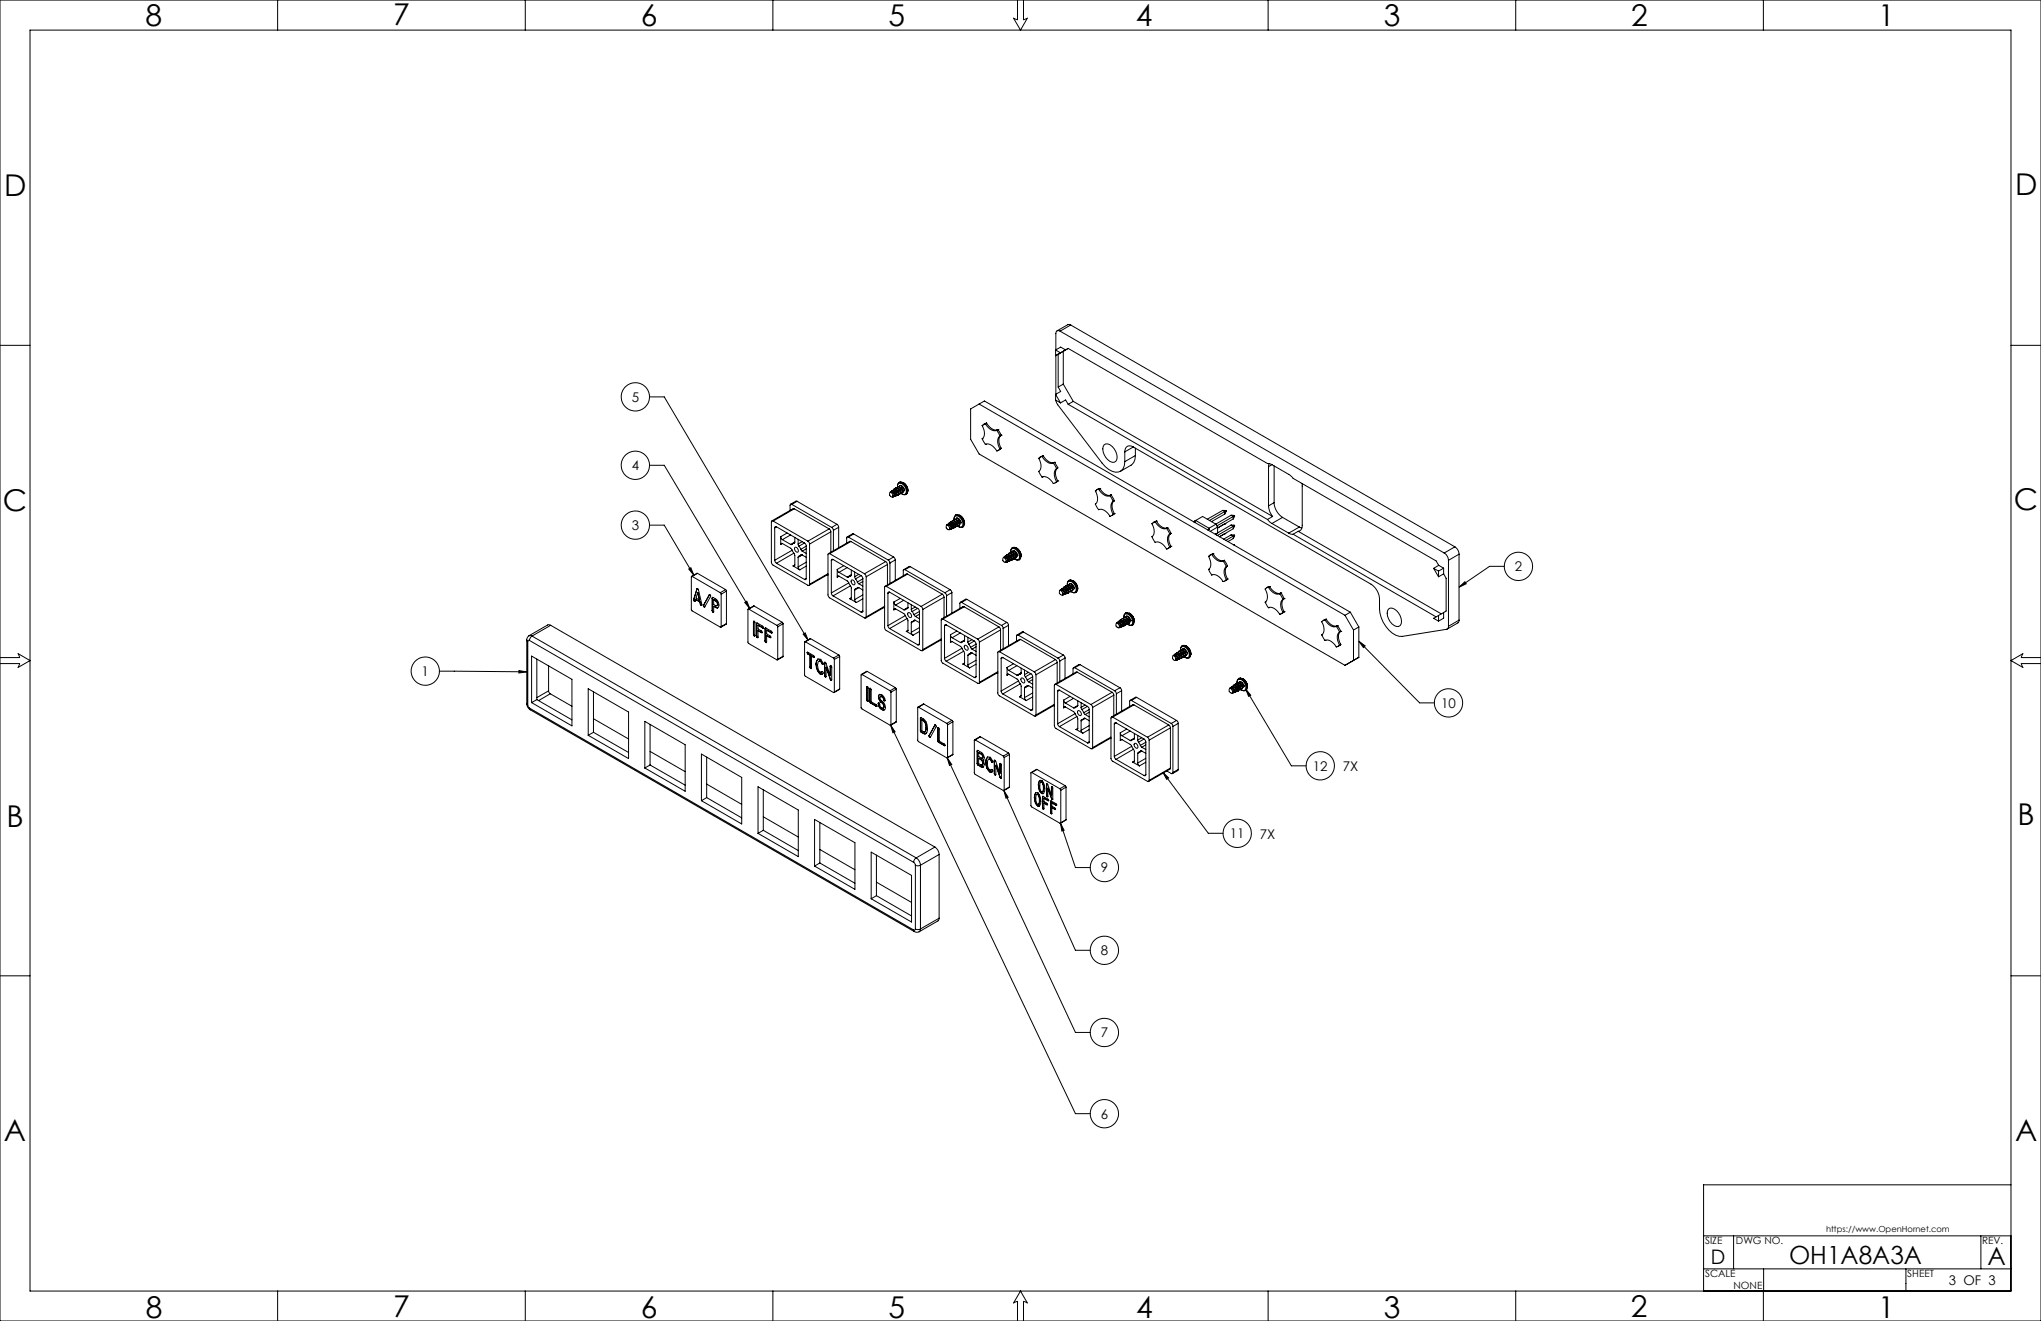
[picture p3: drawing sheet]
<svg xmlns="http://www.w3.org/2000/svg" width="864mm" height="559mm" viewBox="0 0 864 559" stroke-linecap="round" stroke-linejoin="round" font-family="sans-serif">
<defs><g id="words">
<g font-size="12.7">
<text x="61.6" y="10.9">8</text>
<text x="166.4" y="10.6">7</text>
<text x="271.1" y="10.9">6</text>
<text x="375.9" y="10.9">5</text>
<text x="480.7" y="10.9">4</text>
<text x="585.5" y="10.9">3</text>
<text x="690.2" y="11">2</text>
<text x="794.7" y="10.9">1</text>
<text x="1.8" y="83">D</text>
<text x="852.6" y="82.4">D</text>
<text x="852.2" y="215.7">C</text>
<text x="1.1" y="216.3">C</text>
<text x="2.7" y="349.7">B</text>
<text x="853.7" y="349.1">B</text>
<text x="1.6" y="482.7">A</text>
<text x="852.6" y="482.5">A</text>
<text x="61.7" y="557.6">8</text>
<text x="166.4" y="557.2">7</text>
<text x="271.2" y="557.6">6</text>
<text x="376" y="557.6">5</text>
<text x="480.7" y="557.6">4</text>
<text x="585.6" y="557.6">3</text>
<text x="690.1" y="557.2">2</text>
<text x="794.7" y="557.6">1</text>
</g>
<g font-size="10.6">
<text x="757" y="534.8">OH1A8A3A</text>
<text x="840.9" y="535.3">A</text>
</g>
<text font-size="8.5" x="723.9" y="534.7">D</text>
<g font-size="5.6">
<text x="267.3" y="169.9">5</text>
<text x="267.3" y="198.9">4</text>
<text x="267.3" y="224.2">3</text>
<text x="640.9" y="241.6">2</text>
<text x="178.4" y="285.9">1</text>
<text x="609.8" y="299.4">10</text>
<text x="555.5" y="326">12</text>
<text x="568.1" y="326.2">7X</text>
<text x="520.4" y="354.6">11</text>
<text x="533" y="354.7">7X</text>
<text x="465.7" y="369">9</text>
<text x="465.7" y="404">8</text>
<text x="465.7" y="438.8">7</text>
<text x="465.7" y="473.2">6</text>
<text x="824.6" y="543.6">3 OF 3</text>
</g>
<g font-size="4.2">
<text x="721.5" y="526.2">SIZE</text>
<text x="734.5" y="526.2">DWG NO.</text>
<text x="838.7" y="526.1">REV.</text>
<text x="721.5" y="540.3">SCALE</text>
<text x="733.5" y="545.3">NONE</text>
<text x="807" y="540.3">SHEET</text>
</g>
<text font-size="3.5" x="772.7" y="521.2">https://www.OpenHornet.com</text>
</g></defs>
<g fill="none" stroke="#000" stroke-width=".42">
<path d="M0 0h863.6v558.8h-863.6zM12.7 12.7h838.2v533.4h-838.2zM117.5 0v12.7M222.2 0v12.7M327 0v12.7M430.5 0v8.4l-1.7-.7 3 5 2.9-5-1.6 .7v-8.4M536.6 0v12.7M641.4 0v12.7M746.1 0v12.7M453 137.5l-1.2-.1-4.5 2.5M453 137.5l-4.4 2.6M453 137.5l162.6 93.8"/>
<path d="M0 146.1h12.7M446.7 148.1l2 1.2M446.8 150.4v16.4M448.6 140.1a1.09 1.09 0 0 0-1.3-.2 1.09 1.09 0 0 0-.5 1.2v6.9M448.6 140.1l162.5 93.8M448.8 149.2l-1.1 .6v13.9M449.9 148.6v13.9M452 147.4l84.3 48.7 1.9 .5M452 147.4l-1.1 .6-2.1-1.2-2.1 1.3M452 147.4l-5.3 3.1v-2.4M850.9 146.1h12.7M274.8 167.9h6.3l60.8 102.9"/>
<path d="M414.3 170.9l-3.6 2.1v12.8l3.6 6.3 154.8 89.3 5.9-3.3v-12.9M414.3 170.9l154.8 89.4M414.3 170.9l2.2-1.3 154.9 89.4M416.9 179.3l-1.3 .8M416.9 179.3h.1M416.9 179.3a4.4 4.4 0 0 0 4.8 2.7M417.4 179l-1.2 .5M417.4 179l-.5 .3M417.4 179h.1M417.5 179a4.3 4.3 0 0 0 4.7 2.8M417.5 179l-.6 .3M446.7 166.8v2.4l2 1.2"/>
<path d="M446.7 166.8l2 3.6M446.8 169.3l.8 1.9 18.7 24.6a8.2 8.2 0 0 0 7 3.9 4 4 0 0 0 2.6-4.4M447.7 163.7l1.1 1.9-2.1 1.2M448.7 170.4l2.2-1.2 1.1 1.8M449.9 162.5l4.2 7.3M449.9 162.5l-2.2 1.2M452 171l84.3 48.7M454.1 169.8l84.4 48.7M454.1 169.8l-2.1 1.2M274.8 196.8h6.3l36.2 60.6M415.6 185.6l1.3 2.4M415.6 185.6h.1"/>
<path d="M415.6 180.1a4.3 4.3 0 0 1 0 5.5M415.6 180.1h.1M416.9 188h.1M416.9 188a4.4 4.4 0 0 1 4.8 2.7M421.7 182h.1M421.7 182l1.4 2.4M421.7 190.7h.1M422.2 181.8l1.4 2.3M422.2 181.8h.1M422.2 181.8l-.5 .2M423.1 184.4h.1M423.1 184.4a4.3 4.3 0 0 0 0 5.5"/>
<path d="M423.1 189.9l-1.4 .8M423.1 189.9h.1M423.6 184.1h.1M423.6 184.1a4.3 4.3 0 0 0 0 5.5M423.6 189.7l-1.1 .8M423.6 189.6v.1M423.6 184.1l-.5 .3M423.6 189.6l-.5 .3M423.6 189.7l-.5 .2M439.5 199.4l1.4 2.4M439.5 193.9a4.3 4.3 0 0 1 0 5.5M439.5 193.9h.1"/>
<path d="M439.5 199.4h.1M440.9 193.1l-1.4 .8M440.9 193.1h.1M440.9 193.1a4.4 4.4 0 0 0 4.8 2.8M441.4 192.8l-1.3 .6M441.4 192.8h.1M441.4 192.8a4.3 4.3 0 0 0 4.8 2.8M441.4 192.8l-.5 .3M445.7 195.9h.1M445.7 195.9l1.3 2.3M446.2 195.6l1.4 2.3M446.2 195.6h.1"/>
<path d="M446.2 195.6l-.5 .3M447 198.2h.1M447 198.2a4.3 4.3 0 0 0 0 5.5M447.6 197.9a4.2 4.2 0 0 0 0 5.5M447.6 197.9h.1M447.6 197.9l-.6 .3M467.2 188.2a2.51 2.51 0 0 1 3.4 .7 5.2 5.2 0 0 1 1.5 6.3 2.51 2.51 0 0 1-3.4-.7 5.2 5.2 0 0 1-1.5-6.3zM475.9 191.1v4.2M479.5 189.1l100.6 58a8 8 0 0 1 3.6 6.3 14.6 14.6 0 0 0 6.9 15.3l2.8 .5 18.7-3 .6-.4 .2-.9M479.5 189.1a2.18 2.18 0 0 0-2.5-.3 2.18 2.18 0 0 0-1.1 2.3M479.5 189.1l-3.6 2M480.4 192.7a4.2 4.2 0 0 1-1.8 4.1l-4.5 2.6"/>
<path d="M480.4 192.7l-4.5 2.6M480.4 189.6v3.1M536.8 197.4v16.6M537 196.1l-.2 1.3M538.2 196.6l7.3 4.2 1.7 1.6 60.5 34.9 1.1 1.8M538.2 196.6l-1.4 .8M539.1 197.1v15.5M335 213.4a.44 .44 0 0 0-.5-.1 .44 .44 0 0 0-.2 .5v2.1M335 213.4l16.9 9.7M336.1 215.2h-.5l-9 5.1M336.1 215.2l14.7 8.5M336.1 215.2l-9 5.2"/>
<path d="M337.3 212.1l-.4-.2-2.4 1.4M337.3 212.1l16.9 9.7M337.3 212.1l-2.3 1.3M376.7 208.2l-.3 1.3a.78 .78 0 0 0 .6 .6 .78 .78 0 0 0 .9-.3M376.7 208.2h.2M376.9 208.2l1 1.3M377.1 208.1l.8 .5 .6 1.1M377.1 208.1l-.4 .1M377.1 208.1l-.2 .1M377.2 208.2a1.21 1.21 0 0 1 1.4 1.5M377.3 207.7l-.3 .4M377.3 207.7h.3"/>
<path d="M377.6 207.5h.3M377.6 207.5l-.2 .2M377.6 207.7l1.6 1.6M377.9 209.8l-.2 .4 .5-.1M377.9 209.5v.3M377.9 209.5l.3 .3M377.9 207.5l.9 .5 .6 1.2M377.9 207.5l-.3 .2M378.2 209.8v.3M378.2 207l-.4 .5M378.2 207h.4M378.2 207.6a1.19 1.19 0 0 1 1.2 1.6"/>
<path d="M378.5 209.7v.2M378.5 209.9l-.6 .3M378.5 209.7l-.3 .1M378.5 209.9l-.3 .2M378.6 207l1.6 1.8M378.7 206.9l.9 .6 .7 1.2M378.7 206.9l-.5 .1M378.7 206.9l-.1 .1M379.1 206.4h.5M379.1 207.2a1.19 1.19 0 0 1 1.2 1.5M379.2 209.3v.4M379.2 209.7l-.6 .1"/>
<path d="M379.3 209.7l-.3 .1M379.4 209.2v.4M379.4 209.6l-.1 .1M379.4 209.2l-.2 .1M379.4 209.6l-.2 .1M379.4 209.2h.1M379.5 206.4h-.4l-.4 .4M379.5 206.4l1.6 1.9M379.6 206.4l1.3 1.1 .3 .7M379.6 206.4h-.1M379.8 205.9l.1-1.3 .5-.5a3.4 3.4 0 0 1 2.9 5.1l-.7 .1-1.4-.7 1.1 .6 .7-.1a3.1 3.1 0 0 0-2.7-4.6l-.4 .4-.1 1.1M379.9 205.9h.5"/>
<path d="M380 206.7a1.24 1.24 0 0 1 1.2 1.5M380.2 208.8v.5M380.2 209.3l-.8 .1M380.3 208.7h.1M380.3 208.7v.5M380.3 209.2l-.4 .2M380.3 208.7l-.1 .1M380.3 209.2l-.1 .1M380.4 206l-.5-.1-.4 .5M380.4 206l1.6 1.8M380.4 204.1l.1-.1a3.4 3.4 0 0 1 3 5.1l-.2 .1M380.4 205.9l.8 .4 .8 1.5"/>
<path d="M380.4 205.9v.1M380.7 205.5h.5M380.7 205.5l-.3 .4M380.8 205.4h.5M380.9 206.2a1.24 1.24 0 0 1 1.1 1.5M381.1 208.8l-.7 .2M381.1 208.8l-.2 .1M381.1 208.3v.5M381.1 208.2h.1M381.2 208.2l-.1 .6M381.2 208.2l-.1 .1M381.2 205.5l1.6 1.7"/>
<path d="M381.3 205.4l.5 .3 1 1.5M381.3 205.4l-.1 .1M382 207.8v.5M382 208.3l-.8 .2M382 207.7h.1M382 207.8v.4M382 208.2l-.2 .2M382 207.8h.1M382 208.2v.1M382.1 204.1a3.8 3.8 0 0 1 2.1 3.6v-.1a4.5 4.5 0 0 0-2.1-3.5zM382.8 207.2l-.3 .6h-.5M403.7 219.7l.2-1.3 .4-.5a3.4 3.4 0 0 1 2.9 5.1l-.6 .2-1.4-.7 1.1 .5 .6-.1a3.1 3.1 0 0 0-2.7-4.6l-.4 .5-.1 1"/>
<path d="M403.8 219.7l.5 .1M403.8 219.7l-.3 .5M403.9 219.7h.5M404.3 219.8l1.6 1.9M404.3 217.9l.2-.1a3.4 3.4 0 0 1 3 5.1l-.3 .1M404.4 219.7l1.3 1.1 .3 .8M404.4 219.7l-.1 .1M404.7 219.2h.5M404.8 220a1.28 1.28 0 0 1 1.2 1.5M405.2 219.3l-.5-.1-.4 .5M405.2 219.3l1.5 1.8M405.2 219.2l1 .9 .5 1"/>
<path d="M405.2 219.2v.1M406 217.9a3.8 3.8 0 0 1 2.1 3.6 4.5 4.5 0 0 0-2.1-3.6zM440.9 201.8h.1M440.9 201.8a4.2 4.2 0 0 1 4.8 2.7M445.7 204.5h.1M447 203.8l-1.3 .7M447 203.7v.1M447.6 203.4h.1M447.6 203.4l-1.2 .9M447.6 203.4l-.6 .3M463.5 213.3l1.4 2.3M463.5 207.7a4.3 4.3 0 0 1 0 5.5"/>
<path d="M463.5 207.7h.1M463.5 213.2v.1M464.9 206.9l-1.4 .8M464.9 206.9h.1M464.9 206.9a4.4 4.4 0 0 0 4.7 2.8M464.9 215.6a4.2 4.2 0 0 1 4.7 2.8M464.9 215.6h.1M465.3 206.6a4.3 4.3 0 0 0 4.8 2.8M465.3 206.6h.1M465.3 206.6l-1.2 .6M465.3 206.6l-.4 .3M469.6 209.7h.1"/>
<path d="M469.6 218.4h.1M469.7 209.7l1.3 2.4M470.1 209.4l1.4 2.3M470.1 209.4l-.4 .3M470.1 209.4l-.5 .3M470.1 209.4h.1M471 212.1h.1M471 212.1a4.3 4.3 0 0 0 0 5.5M471 217.6l-1.3 .8M471 217.6h.1M471.5 211.8a4.3 4.3 0 0 0 0 5.5M471.5 217.3h.1"/>
<path d="M471.5 217.3l-1.1 .8M471.5 211.7v.1M471.5 211.8l-.5 .3M471.5 217.3l-.5 .3M517.3 215.9l.9 .5M517.3 215.9l-6.5 3.7M517.3 215.9l1.5 .2M518.2 216.4l-6.5 3.8M518.2 216.4v1.1M518.2 217.5l-5.6 3.2M518.8 216.1l-.6 .3M518.8 216.1l-.6 1.4"/>
<path d="M520.9 217.9l.9 .6M520.9 217.9l-6.5 3.8M520.9 217.9l1.5 .2M521.8 218.5l-6.9 4M521.8 219.5l-6.6 3.8M521.8 218.5v1M522.4 218.1l-.6 1.4M522.4 218.1l-.6 .4M536.3 219.7l1.9 1.7M536.8 214a7.7 7.7 0 0 0 1.7 4.5M538.5 218.5l-2.2 1.2M539.1 212.6a7.8 7.8 0 0 0 3.6 6.3"/>
<path d="M539.1 212.6l-2.3 1.4M542.7 218.9l-4.5 2.5M542.7 218.9l7.1 4.1M550.9 204.5l.1 17.7a2.16 2.16 0 0 1-1.7 2.6M274.8 222.1h6.3l12.4 21.2M327.1 220.4l-.5-.1-.2 .5 .2 17.7 15.2 9.1h.5l.2-.4M327.1 220.4l14.7 8.5M327.8 237l.7 1.3M327.8 223.3v13.7M328.5 222.8l11.9 6.9 .6 .7 .1 14.3M328.5 222.8l-.4-.1-.3 .6M328.5 238.3l11.9 6.8"/>
<path d="M328.5 222.8l-.7 .5M330.3 227l.7 1.3M330.3 227v3.3M331 229.9l3.6 2.1 .6 .7M331 229.9h-.4l-.3 .4M331 228.3l3.5 2M331 229.9l-.7 .4M333.1 225.5l-2.8 1.5M334.5 226.3l-3.5 2M335.2 232.7l.7 1.3M335.2 232.8l-7.4 4.2M335.6 239.4l2.8 1.7"/>
<path d="M335.9 234l.4 .9v4.1M335.9 229.8l-.9 .6-.5-.1M335.9 234l-7.4 4.3M336.2 229.7l-.3 .1M336.2 231.7a1.12 1.12 0 0 1 1.4 .5 1.12 1.12 0 0 1-.3 1.4l-.9-.7zM336.3 229.5l-.8 .4M336.3 239l-.2 .5-.5-.1M336.3 229.3l-.4 .5M336.3 227.3v2M336.3 239l-.7 .4M336.3 229.3l-1.8 1M337.7 239.8l.7 1.3"/>
<path d="M337.7 230.1l.4 .9M337.7 228.1v2M337.7 235.8v4M338.1 231l.7 1.4M338.8 234.8l-1 .6-.1 .4M338.8 232.4l.6 .8M339.1 234.7l-.3 .1M339.3 234.7l-.8 .4M339.4 229.1l-1.7 1M339.4 234.8h-.6M339.4 233.2l1.7 .9M339.4 234.8l1.7 1"/>
<path d="M339.4 234.8l-1.7 1M340.4 229.7l-2.3 1.3M341.1 232.2l-1.7 1M341.1 231l-2.3 1.4M341.1 239.5l-2.7 1.6M341.1 237.8l-3.4 2M341.8 228.9l.7 1.3M342.5 230.2v17M350.8 223.7l.7 1.3M350.8 223.7l-9 5.2M351 234.2h-.4l-.3 .3 .1 17.7 .6 .7 14.8 8.5h.5l.2-.4M351 234.2l14.8 8.5"/>
<path d="M351.5 225l-9 5.2M351.5 225v8.6M351.8 237.1v13.7M351.9 223.1l.7 1.2M352.5 236.7l12 6.9 .5 .7 .1 14.2M352.5 236.7a.44 .44 0 0 0-.5-.1 .44 .44 0 0 0-.2 .5M352.5 236.7l-.7 .4M352.6 224.3v8.7M354.2 221.8l.7 1.3M354.2 221.8l-2.3 1.3M354.9 223.1l-2.3 1.2M354.9 223.1v8.6"/>
<path d="M357 239.3l-2.7 1.6M359 227.2l-.5-.1-.3 .3v2.3M359 227.2l16.8 9.7M360 229.1l-.4-.1-9 5.2M360 229.1l-9 5.1M360 229.1l14.8 8.5M361.2 225.9l-.5-.1-2.2 1.3M361.2 225.9l16.9 9.7M361.2 225.9l-2.2 1.3M374.8 237.6l.7 1.2M374.8 237.6l-9 5.1M375.5 238.8l-9 5.2"/>
<path d="M375.5 238.8v8.6M375.8 236.9l.8 1.3M376.6 238.2v8.6M378.1 235.6l.7 1.3M378.1 235.6l-2.3 1.3M378.8 236.9l-2.2 1.3M378.8 236.9v8.6M385.2 239.7l-.5-.1-2.3 1.3M385.2 239.7l-2.3 1.3M385.2 239.7l16.8 9.7M400.6 222a1.07 1.07 0 0 0-.2 1.4 1.07 1.07 0 0 0 1.4 .4v-.1M400.6 222h.2"/>
<path d="M400.8 221.9h.2M400.8 222l1 1.3M400.8 221.9l-.2 .1M401 221.9l.9 .5 .6 1.1M401 221.9l-.2 .1M401.1 222a1.17 1.17 0 0 1 1.4 1.6M401.3 221.5l-.3 .4M401.3 221.5h.3M401.6 221.5l1.5 1.6M401.8 223.7l-.1 .3M401.8 223.3v.4M401.8 223.3l.3 .4"/>
<path d="M401.9 221.3l.8 .6 .7 1.1M401.9 221.3l-.6 .2M401.9 221.3l-.3 .2M402.1 223.7v.2M402.1 223.9l-.4 .1M402.2 221.5a1.1 1.1 0 0 1 1 .4 1.1 1.1 0 0 1 .2 1.1M402.5 223.5v.2M402.5 223.7l-.6 .3M402.5 223.7l-.4 .2M402.5 223.5l-.4 .2M402.6 220.8h-.5l-.3 .5M402.6 220.8l1.5 1.8"/>
<path d="M402.7 220.7l.8 .6 .7 1.3M402.7 220.7l-.6 .1M402.7 220.7l-.1 .1M403 220.2h.5M403.1 220.9a1.22 1.22 0 0 1 1.1 1.6M403.1 223.1v.4M403.1 223.5l-.6 .2M403.4 223v.4M403.4 223.4l-.5 .2M403.4 223l-.3 .1M403.4 223.4l-.3 .1M403.4 220.3l-.5-.1-.3 .5"/>
<path d="M403.4 220.3l1.6 1.8M403.5 220.2l1.3 1.1 .3 .8M403.5 220.2l-.1 .1M403.9 220.5a1.22 1.22 0 0 1 1.2 1.5M404.1 222.6v.5M404.1 223.1l-.7 .1M404.2 223.1l-.3 .1M404.2 222.5h.1M404.2 222.6l-.1 .5M404.2 222.6h-.1M405 222.1v.5M405 222.6l-.7 .1"/>
<path d="M405 222.6l-.1 .1M405.1 222h.1M405.1 222.1l-.1 .5M405.1 222.1h-.1M405.9 222.1l-.8 .1M405.9 222.1l-.2 .1M405.9 221.7v.4M405.9 221.5h.1M406 221.6l-.1 .5M406 221.6l-.1 .1M406.7 221.1l-.2 .5-.6 .1M424.6 235.8a1.07 1.07 0 0 0-.2 1.4 1.07 1.07 0 0 0 1.3 .4v-.1"/>
<path d="M424.6 235.8l.2 .1M424.8 235.9l1 1.3M425 235.7l.8 .5 .6 1.1M425 235.7l-.4 .1M425 235.7l-.2 .2M425.1 235.8a1.16 1.16 0 0 1 1.3 1.5M425.6 235.3l-.7 .4M425.6 235.3l1.5 1.7M425.7 237.5l-.1 .4 .5-.2M425.8 237.2l-.1 .3M425.8 237.2l.2 .3M425.8 235.1l.8 .6 .7 1.2"/>
<path d="M425.8 235.1l-.6 .2M425.8 235.1l-.2 .2M426 237.5l.1 .2M426 234.7l-.3 .4M426 234.7h.5M426.1 235.3a1.28 1.28 0 0 1 1.3 1.5M426.4 237.3v.3M426.4 237.6l-.6 .2M426.4 237.3l-.4 .2M426.4 237.6l-.3 .1M426.5 234.7l1.6 1.8M426.6 234.6l.9 .5 .7 1.3"/>
<path d="M426.6 234.6l-.5 .1M426.6 234.6l-.1 .1M427 234h.5M427 234.8a1.22 1.22 0 0 1 1.2 1.5M427.1 237v.3M427.1 237.3l-.7 .2M427.3 236.9v.3M427.3 237.2l-.5 .3M427.3 236.9h.1M427.3 236.9l-.2 .1M427.3 237.2l-.2 .1M427.4 234.1l-.4-.1-.5 .5"/>
<path d="M427.4 234.1l1.6 1.8M427.5 234l1.3 1.1 .3 .8M427.5 234l-.1 .1M427.7 233.6l.1-1 .4-.5a3.1 3.1 0 0 1 2.6 4.6l-.6 .2-1.1-.6M427.7 233.5l.1-1.2 .4-.6a3.4 3.4 0 0 1 3 5.2l-.7 .1-1.4-.7M427.7 233.6h.5M427.7 233.6l-.3 .4M427.8 233.5h.5M427.9 234.3a1.22 1.22 0 0 1 1.1 1.5M428.1 236.5v.4M428.1 236.9l-.8 .2M428.1 237l-.3 .1"/>
<path d="M428.2 236.4h.1M428.2 236.4l-.1 .5M428.2 236.4l-.1 .1M428.2 233.6l1.6 1.8M428.2 231.7a2.81 2.81 0 0 1 3.6 2.7 1.8 1.8 0 0 1-.6 2.5M428.3 233.5l1.3 1.1 .3 .8M428.3 233.5l-.1 .1M428.6 233.1h.5M428.6 233.1l-.3 .4M428.7 233h.5M428.7 233.8a1.28 1.28 0 0 1 1.2 1.5M429 235.9v.5"/>
<path d="M429 236.4l-.8 .2M429 235.9h.1M429 236.4l-.2 .1M429 236.4h-.1M429.1 233.1l1.5 1.8M429.1 235.9l-.1 .5M429.1 235.9h-.1M429.2 233l.8 .7 .6 1.2M429.2 233l-.1 .1M429.8 235.4v.5M429.8 235.9l-.8 .2M429.8 236h-.1"/>
<path d="M429.9 235.4h.1M429.9 235.4l-.1 .5M429.9 235.4h-.1M430 231.7a3.8 3.8 0 0 1 2.1 3.7 4.5 4.5 0 0 0-2.1-3.7zM430.6 234.9l-.2 .5-.5 .1M487.4 221.5a4.4 4.4 0 0 1 0 5.6l1.4 2.3M487.4 221.5h.1M488.8 220.7l-1.4 .8M488.8 229.4h.1M488.8 220.7v.1M488.8 220.8a4.3 4.3 0 0 0 4.8 2.7M488.8 229.4a4.3 4.3 0 0 1 4.8 2.8"/>
<path d="M489.3 220.5a4.3 4.3 0 0 0 4.8 2.7M489.3 220.5h.1M489.3 220.5l-1.3 .5M489.3 220.5l-.5 .2M493.6 223.5h.1M493.6 223.5l1.3 2.4M493.6 232.2h.1M494.1 223.2h.1M494.1 223.2l1.3 2.4M494.1 223.2l-.5 .3M494.9 225.9h.1M494.9 225.9a4.3 4.3 0 0 0 0 5.5"/>
<path d="M494.9 231.4l-1.3 .8M494.9 231.4h.1M495.4 225.6a4.3 4.3 0 0 0 0 5.5M495.4 231.1h.1M495.4 231.1l-1.1 .8M495.4 225.6l-.5 .3M495.4 225.6h.1M495.4 231.1l-.5 .3M505.1 220.7h.1M505.1 220.7h-.1M505.7 220.3v.8M505.7 220.3l-.6 .4"/>
<path d="M505.9 220.2l-.2 .1M505.9 220.2l5.7 3.2M505.9 220.2l2.9-1.7 5.7 3.3M511.4 235.4a4.3 4.3 0 0 1 0 5.5M511.4 235.4h.1M511.6 223.4l.2 .4-.6 .5M512.7 234.6l-1.3 .8M512.7 234.6h.1M512.8 234.6a4.3 4.3 0 0 0 4.7 2.7M513.3 234.3a4.3 4.3 0 0 0 4.7 2.7M513.3 234.3h.1M513.3 234.3l-1.3 .5"/>
<path d="M513.3 234.3l-.5 .3M513.3 234.3l-.6 .3M514.5 225.9l.2 .4M514.5 221.8l-2.9 1.6M514.5 221.8l.7 1.2M515.2 225.5l-1 .5 .3-.1M515.2 223l-3.1 1.8M515.2 223v2.5M515.2 225.5l-.7 .4M517.5 237.3h.1M517.5 237.3l1.4 2.4M518 237h.1"/>
<path d="M518.1 237l1.3 2.4M518.1 237l-.6 .3M518.2 221.6h.1M518.2 225.7h.1M518.9 239.7a4.3 4.3 0 0 0 0 5.5M518.9 239.7h.1M519.4 239.4a4.3 4.3 0 0 0 0 5.5M519.4 239.4l-.5 .3M519.4 239.4h.1M520.9 222.1l.9 .5M520.9 222.1l-5.7 3.3M520.9 222.1l1.5 .2"/>
<path d="M520.9 226.3l.9 .5M520.9 226.3l-3.1 1.8M520.9 226.3l1.5 .1M521.8 222.6l-6.7 3.9M521.8 222.6v1.1M521.8 226.8v1M521.8 223.7l-5.8 3.3 2.2-1.3M521.8 226.8l-3.1 1.8M521.8 227.8l-2.2 1.3M521.9 230.4l.5 .2M522.4 222.3l-.6 .3M522.4 222.3l-.6 1.4"/>
<path d="M522.4 226.4l-.6 1.4M522.4 230.6v.2M522.4 230.6h-.1M522.4 226.4l-.6 .4M538.2 221.4l7.1 4.1M545.3 225.5l1.9 .5M547.2 226l60.5 34.9M549.3 224.8l60.5 34.9M549.3 224.8l-2.1 1.2M549.8 223l1.1 .4M549.8 223l-4.5 2.5M608.8 239.1l2 1.2"/>
<path d="M608.8 239.1l-2.2 1.3M611.1 233.9a4 4 0 0 1 1.8 3.1M612.9 237v27.9M615.6 231.3a3.8 3.8 0 0 1 1.8 3.1M615.6 231.3l-4.5 2.6M617.4 234.4l-4.5 2.6M617.4 234.4v27.9M636.5 239.6h-6.2l-12.9 8.8M291.4 240.7l.9-.5 1.2 3.1zM292.9 243.8l-.4 .2 .2 14.2 12.1 7.1 .4-.2M292.9 243.8l11.9 6.9M293.4 253.8l.4 .6"/>
<path d="M293.5 253.5l-.1 .3M293.5 253.8l.4 .5M293.5 253.8h-.1M293.6 253.5l-.1 .3M293.6 253.5h-.1M293.9 254.3l.2 .1M293.9 254.3l-.1 .1M294.3 253.6l-.2 .8h-.3M294.3 253.6l1.8 1.1M294.3 253.6l1.9 1M294.9 249.1h.4l.3 .5 1.3 6v.4h-.3M294.9 249.1l-1.4 4.4"/>
<path d="M295 249l-1.4 4.5M295 249l-.1 .1M295 249h.1M295.1 242.5l-2.5 1.3M295.1 242.5l11.9 6.9M295.1 242.5l-2.2 1.3M295.2 250.7l.7 3.1M295.2 250.7l-.7 2.3 1.4 .8M296.1 254.7l.2 .8M296.2 254.6l.2 .8M296.2 254.6l-.1 .1M296.3 255.5l.3 .5"/>
<path d="M296.4 255.4l.3 .5M296.4 255.4l-.1 .1M296.7 255.9h.3M296.7 255.9l-.1 .1M297.6 256.2l.4 .6M297.7 256l-.1 .2M297.7 255.9l2.7-4.4 .3 .8-2.5 4.4M297.7 256.1l.4 .6M297.7 255.9v.1M297.7 256.1l-.1 .1M297.8 255.9l-.1 .2M297.8 255.9h.1"/>
<path d="M297.8 255.9h-.1M298.1 256.7l.1 .1M298.1 256.7l-.1 .1M298.2 256.7l-.2 .1M301.3 253.1v-.2a2.86 2.86 0 0 1 2.5 4.1M301.3 258.3l.4 .6M301.3 253.1v5.2M301.4 258.2l.4 .6M301.4 253v5.2M301.4 253l-.1 .1M301.4 258.2l-.1 .1M301.5 252.7l-.1 .3"/>
<path d="M301.8 258.8l.2 .1M301.8 258.8l-.1 .1M302 256.5l-.1 2.4h-.2M302 253.7v2l1.1 .6 .5-.7M302 253.7l.9 .4M302 256.5l.8 .5M302 256.5l.9 .4M302 253.7l.8 .5M302.8 254.2l.6 .7 .2 .7M302.9 256.9l.8 .2-.9-.1M302.9 254.1l.8 1.5M302.9 254.1l-.1 .1"/>
<path d="M302.9 256.9l-.1 .1M303.7 255.6l-.4 .7M303.7 255.6h-.1M304.8 250.7l.4 .7M305.2 251.4v13.7M307 249.4l.4 .6M307 249.4l-2.2 1.3M307.4 250l-2.2 1.4M307.4 250v13.8M315.1 254.8l.9-.5 1.3 3.1zM316.8 257.7l-.3 .1v14.1l12.2 7.2 .4-.2M316.8 257.7l11.9 6.8"/>
<path d="M319.1 256.4l-2.5 1.2M319.1 256.4l11.9 6.8M319.1 256.4l-2.3 1.3M341.1 244.7l-.2 .5-.5-.1M341.1 244.7l-.7 .4M350.1 243.2l.2 .1M350.3 243l-8 4.6M350.3 242.7l-7.8 4.5M351.8 250.8l.7 1.3M352.5 252.1l11.9 6.8M354.3 240.9l.7 1.2M354.3 240.9v3.3"/>
<path d="M355 243.7l3.7 2.2 1.2 2M355 243.7h-.5l-.2 .5M355 242.1l3.5 2M355 243.7l-.7 .5M358.5 240.1l-3.5 2M359.1 246.6l-7.3 4.2M359.5 253.2l2.9 1.7M359.8 247.8l-7.3 4.3M359.9 247.9l.3 .7v4.2M359.9 243.6l-.9 .6-.5-.1M360.2 243.5l-.3 .1M360.2 252.8l-.2 .5-.5-.1"/>
<path d="M360.2 243.1l-.3 .5M360.2 243.3l-.8 .5M360.2 241.2v1.9M360.2 252.8l-.7 .4M360.2 243.1l-1.7 1M360.4 245.3a1.24 1.24 0 0 1 1.1 .8 1.24 1.24 0 0 1-.2 1.3l-.9-.7-.3-.8zM361.6 253.6l.8 1.3M361.6 243.9l.4 1M361.6 242v1.9M361.6 249.6v4M362 244.9l.8 1.3M362.8 248.6l-1 .5-.2 .5"/>
<path d="M362.8 246.2l.6 .7M363 248.5l-.2 .1M363.2 248.5l-.8 .5M363.4 243l-1.8 .9M363.4 248.6h-.6M363.4 246.9l1.7 1M363.4 248.6l1.7 1M363.4 248.6l-1.8 1M364.3 243.5l-2.3 1.4M365.1 258.5l-.2 .5-.5-.1M365.1 246l-1.7 .9M365.1 244.9l-2.3 1.3"/>
<path d="M365.1 258.5l-.7 .4M365.1 253.3l-2.7 1.6M365.1 251.6l-3.5 2M365.8 242.7l.7 1.3M366.5 244v17M374 257l.3 .2M374.3 256.8l-8 4.6M374.3 256.5l-7.8 4.5M375 248h-.5l-.2 .3 .1 17.7 .5 .6 14.8 8.6 .5 .1 .3-.5M375 248l14.7 8.5M375.7 250.9v13.8M376.4 250.5l12.1 7 .5 1.1"/>
<path d="M376.4 250.5l-.5-.1-.2 .5M376.4 250.5l-.7 .4M378.2 254.7l.8 1.2M378.2 254.7v3.3M379 257.6l3.6 2.1 1.2 2M379 257.6l-.5-.1-.3 .5M379 255.9l3.4 2.1M379 257.6l-.8 .4M381 253.1l-2.8 1.6M382.4 253.9l-3.4 2M382.9 241l-.7 .1v2.5M382.9 241l16.9 9.8"/>
<path d="M383.8 257.5l-1 .6-.4-.1M384 242.9l-.5-.1-9 5.2M384 242.9l-9 5.1M384 242.9l14.7 8.5M384.1 257.3l-.3 .2M384.2 256.9l-.4 .6M384.2 257.1l-.8 .5M384.2 255v1.9M384.2 256.9l-1.8 1.1M384.3 259.2a1.22 1.22 0 0 1 1.2 .7 1.22 1.22 0 0 1-.3 1.4l-1.1-1.2zM385.6 257.7l.3 1M385.6 255.8v1.9"/>
<path d="M385.9 258.7l.8 1.3M386.7 260l.6 .8M387.3 256.8l-1.7 .9M388.3 257.4l-2.4 1.3M389 258.6v13.7M389 259.8l-1.7 1M389 258.7l-2.3 1.3M389.7 256.5l.8 1.3M390.5 257.8v17M398.7 251.4l.8 1.2M398.7 251.4l-9 5.1M399.5 252.6l-9 5.2"/>
<path d="M399.5 252.6v8.7M399.8 250.8l.7 1.2M400.5 252v8.6M402 249.4l.8 1.3M402 249.4l-2.2 1.4M402.8 250.7l-2.3 1.3M402.8 250.7v8.6M406.9 254.8l-.7 .2v2.4M406.9 254.8l16.9 9.8M408 256.7l-.6-.1-8.9 5.2M408 256.7l14.7 8.5M408 256.7l-9 5.2"/>
<path d="M409.1 253.5h-.5l-2.2 1.3M409.1 253.5l16.9 9.8M409.1 253.5l-2.2 1.3M448.5 249.7a1.07 1.07 0 0 0-.2 1.4 1.07 1.07 0 0 0 1.4 .4v-.2M448.5 249.7h.2M448.7 249.7l1.1 1.3M448.9 249.5l.9 .5 .6 1.1M448.9 249.5l-.3 .2M448.9 249.5l-.2 .2M449 249.7a1.18 1.18 0 0 1 1.4 1.4M449.2 249.1l-.3 .5M449.2 249.1h.3"/>
<path d="M449.4 249h.4M449.4 249l-.2 .1M449.5 249.1l1.5 1.7M449.7 251.3l-.2 .4 .5-.2M449.8 251l-.1 .3M449.8 251l.2 .3M449.8 249l.8 .5 .7 1.2M449.8 249l-.3 .1M450 251.3v.2M450 248.5l-.3 .4M450 248.5h.4M450.1 249.1a1.12 1.12 0 0 1 1.2 1.6"/>
<path d="M450.4 251.1v.3M450.4 251.4l-.6 .3M450.4 251.1l-.4 .2M450.4 251.4l-.4 .1M450.4 248.5l1.6 1.8M450.5 251.1l-.1 .1M450.6 248.4l.8 .6 .8 1.2M450.6 248.4l-.6 .1M450.6 248.4l-.2 .1M450.8 247.9h.5M450.8 247.9l-.3 .4M450.9 247.9h.5"/>
<path d="M451 248.6a1.28 1.28 0 0 1 1.2 1.6M451 250.8v.3M451 251.1l-.6 .2M451.3 250.7v.3M451.3 251l-.5 .3M451.3 250.7l-.3 .1M451.3 251l-.3 .1M451.3 247.9l1.6 1.9M451.4 247.9l.8 .4 .8 1.4M451.4 247.9h-.1M451.6 247.3l.1-1.2 .5-.5a3.4 3.4 0 0 1 3 5.1l-.7 .1-1.4-.7 1.1 .6 .6-.2a3.1 3.1 0 0 0-2.7-4.6l-.5 1.6M451.8 248.1a1.22 1.22 0 0 1 1.2 1.6"/>
<path d="M451.8 247.3l.5 .1M451.8 247.3v.1M452 250.3v.4M452 250.7l-.7 .2M452.2 250.2v.5M452.2 250.2h-.1M452.2 250.7l-.4 .2M452.2 250.2l-.2 .1M452.2 250.7h-.2M452.2 247.4h-.4l-.5 .4M452.2 247.4l1.6 1.9M452.2 245.6a2.81 2.81 0 0 1 3.6 2.6 1.8 1.8 0 0 1-.6 2.5"/>
<path d="M452.3 247.4l1.3 1.1 .3 .7M452.3 247.4h-.1M452.6 246.9h.5M452.7 247.6a1.22 1.22 0 0 1 1.1 1.6M452.9 249.8v.5M452.9 250.3l-.7 .1M452.9 250.3l-.1 .1M453 249.7h.1M453 250.2l-.1 .1M453 246.9h-.5l-.3 .4M453 246.9l1.6 1.8M453 249.7v.5"/>
<path d="M453 249.7l-.1 .1M453.1 246.9l.9 .6 .6 1.2M453.1 246.9h-.1M453.8 249.3v.5M453.8 249.8l-.9 .1M453.8 249.8l-.2 .1M453.9 249.2l-.1 .6M453.9 249.2h-.1M453.9 249.2l-.1 .1M453.9 245.5a4.1 4.1 0 0 1 2.1 3.7 4.4 4.4 0 0 0-2.1-3.7zM454.6 248.7l-.3 .6h-.4M476.1 259.4a2.83 2.83 0 0 1 3.6 2.6v1.9l-.6 .6"/>
<path d="M477.9 259.4a4.1 4.1 0 0 1 2.1 3.6v-.1a4.5 4.5 0 0 0-2.1-3.5zM511.4 240.9l1.3 2.3M511.4 240.9h.1M512.7 243.2h.1M512.8 243.2a4.3 4.3 0 0 1 4.7 2.8l1.4-.8M518.9 245.2h.1M519.4 244.9h.1M519.4 244.9l-1.1 .8M519.4 244.9l-.5 .3M535.3 254.7l1.4 2.4M535.3 254.7h.1M536.7 257.1h.1"/>
<path d="M536.7 248.4l-1.3 .6a6.7 6.7 0 0 1 .3 5.4l-.4 .3M536.7 248.4h.1M536.7 248.4a4.3 4.3 0 0 0 4.8 2.7M536.7 257.1a4.4 4.4 0 0 1 4.8 2.7M537.2 248.1a4.3 4.3 0 0 0 4.8 2.8M537.2 248.1h.1M537.2 248.1l-1.3 .6M537.2 248.1l-.5 .3M541.5 251.2l1.3 2.3M541.5 259.8h.1M541.5 251.1v.1M542 250.9l1.3 2.3"/>
<path d="M542 250.9h.1M542 250.9l-.5 .3M542.8 253.5a4.3 4.3 0 0 0 0 5.5M542.8 259h.1M542.8 259l-1.3 .8M542.8 253.5h.1M543.3 253.2h.1M543.3 253.2a4.4 4.4 0 0 0 0 5.6M543.3 258.8h.1M543.3 258.8l-1.1 .8M543.3 253.2l-.5 .3M543.3 258.8l-.5 .2"/>
<path d="M571.4 259l-2.3 1.3M571.4 259l3.6 6.2M587.5 257.6a2.51 2.51 0 0 1 3.4 .7 5.2 5.2 0 0 1 1.6 6.3 2.54 2.54 0 0 1-3.5-.7 5.3 5.3 0 0 1-1.5-6.3zM606.6 240.4l2.1 1.2M606.6 240.4l2.1 3.6M608.7 241.6v2.4M610.8 240.3v2.4M610.8 259.1v2.4l-2.1 1.2M610.8 242.7l1.1 1.9v13.9l-1.1 .6M610.8 240.3l-2.1 1.3M610.8 242.7l-2.1 1.3M610.8 259.1l-4.2 2.4 2.1 1.2"/>
<path d="M617.4 248.4l2.4-2.3 .6 .8zM0 278.2h8.3l-.7-1.7 5.1 2.9-5.1 3 .7-1.7h-8.3M222.9 270.7l.4 .7M222.9 270.7v27M223.3 271.4v26.9M223.8 268.9l-.7 .8-.2 1M223.9 268.9l1.2 .2M224 270.9a.44 .44 0 0 0-.5 0 .44 .44 0 0 0-.2 .5M224 270.9l162.6 93.9M224.9 277.5l17.1 9.9v19.7l-17.1-9.9zM225.1 269.1l-.9 1-.2 .8M225.1 269.1l162.6 93.8"/>
<path d="M227.2 278.8v17.1M233 264.5l-1.3-.1-7.9 4.5M233 264.5l162.6 93.8M233 264.5l-7.9 4.6M307.4 263.8l-2.4 1.5M307.4 263.8l-2.2 1.3M318.8 268.4l.1 .3M318.8 263.1l.2-.4 .4 .5v5.5l-.3 .3M318.8 263.1v5.3M318.9 268.7l.2 .3M318.9 268.3l.1 .3M318.9 263v5.3"/>
<path d="M318.9 263l-.1 .1M318.9 268.3l-.1 .1M319 268.6l.3 .3M319 268.6l-.1 .1M319 262.7l-.1 .3M319.3 268.9l.2 .1M319.3 268.9l-.2 .1M320.1 263.9l.2-.4 2.4 1.4 .4 .6-.4 .1M320.1 269l.3 .7M320.1 263.9v5.1M320.2 269l.3 .7M320.2 263.8v5.2"/>
<path d="M320.2 263.8l-.1 .1M320.2 269h-.1M320.3 263.5l-.1 .3M320.5 269.7h.2M320.5 269.7h-.1M320.7 266.8v2.6l-.3 .3M320.7 266.8l1.4 .8M320.7 266.8l1.5 .7M320.7 264.5v1.6l1.7 1 .1 .6-.4-.1M320.7 264.5l2 1.1M320.7 264.5l2.1 1.1M322.2 267.5l.2 .1"/>
<path d="M322.2 267.5l-.1 .1M322.8 265.6h.2M322.8 265.6h-.1M323.7 266l.3-.4 2.3 1.4 .4 .6-.4 .1M323.7 271.1l.4 .7M323.7 266v5.1M323.8 271.1l.4 .6M323.8 265.9v5.2M323.8 265.9l-.1 .1M323.8 271.1h-.1M323.9 265.6l-.1 .3M324.2 271.7l.2 .1"/>
<path d="M324.2 271.7l-.1 .1M324.4 268.9v2.6l-.3 .3M324.4 266.6v1.5l1.6 1 .1 .6h-.4M324.4 268.9l1.3 .8M324.4 266.6l1.9 1.1M324.4 268.9l1.4 .7M324.4 266.6l2 1.1M325.8 269.6l.3 .1M325.8 269.6l-.1 .1M326.4 267.7h.3M326.4 267.7h-.1M328.7 264.5l.4 .6"/>
<path d="M329.1 265.1v13.8M331 263.2l.3 .7M331 263.2l-2.3 1.3M331.3 277.6l-2.3 1.6M331.3 263.9l-2.2 1.2M331.3 277.6l-2.2 1.3M331.3 263.9v13.7M339.8 268.3l.9-.6 1.2 3.1zM340.8 271.5l-.4 .1 .1 14.1 12.2 7.2 .3-.2M340.8 271.5l11.9 6.9M341.5 276.1l.4-.1 2.3 1.3 .4 .6-.4 .1M341.5 276.1l.4 .6"/>
<path d="M341.6 276l.4 .6M341.6 276l-.1 .1M341.7 275.8l-.1 .2M341.9 276.7l.8 .5M342 276.6l.8 .5M342 276.6l-.1 .1M342.7 277.2v4.9M342.8 277.1v4.9M342.8 277.1l-.1 .1M343 270.2l-2.5 1.3M343 270.2l11.9 6.9M343 270.2l-2.2 1.3"/>
<path d="M343.4 277.6v4.9l-.4 .3M343.4 277.6l.8 .4M343.4 277.6l.9 .4M344.3 278l.3 .1M344.3 278h-.1M346 278.9h1M346 278.9l-.8 2.1M346 278.9l-.7 2M346.7 279.6h.4M347 279.7h-.5a2.99 2.99 0 0 0 .9 4.7l.4-.4M347 279.7l.7 .9M347 278.9l1.2 1.4 .1 .6-.3 .1"/>
<path d="M347 278.9h.1M347.1 279.6l.7 .9M347.1 279.6l-.1 .1M352.7 278.4l.3 .6M353 279v13.7M354.9 277.1l.4 .6M354.9 277.1l-2.2 1.3M355.3 277.7l-2.3 1.3M355.3 277.7v13.7M375.7 264.7l.7 1.2M376.4 265.9l11.9 6.9M383.1 260.4l-7.4 4.3"/>
<path d="M383.5 267.1l2.8 1.6M383.8 261.7l-7.4 4.2M383.8 261.7l.4 .7v4.2M384.2 266.6l-.2 .5h-.5M384.2 266.6l-.7 .5M385.6 267.5l.7 1.2M385.6 263.4v4.1M386.7 262.5l-1 .5-.1 .4M387 262.3l-.3 .2M387.2 262.3l-.8 .5M387.3 262.4l-.6 .1M387.3 260.8l1.7 1"/>
<path d="M387.3 262.4l1.7 1M387.3 262.4l-1.7 1M389 272.3l-.3 .6-.4-.1M389 272.3l-.7 .5M389 267.1l-2.7 1.6M389 265.5l-3.4 2M397.9 270.8l.4 .2M398.3 270.7l-8.1 4.6M398.3 270.3l-7.8 4.5M399 261.9l-.5-.1-.2 .3 .1 17.7 .4 .7 14.9 8.5 .5 .1 .2-.5M399 261.9l14.7 8.5M399.7 278.5l.7 1.2"/>
<path d="M399.7 264.7v13.8M400.4 264.3h-.5l-.2 .4M400.4 279.7l11.9 6.9M400.4 264.3l11.9 6.9M400.4 264.3l-.7 .4M402.2 268.5l.7 1.3M402.2 268.5v3.3M402.9 271.4l3.7 2.1 .4 .7M402.9 271.4l-.4-.1-.3 .5M402.9 269.8l3.5 2M402.9 271.4l-.7 .4M404.9 266.9l-2.7 1.6"/>
<path d="M406.3 267.8l-3.4 2M407 274.2l1.1 2.1v4.2M407 274.2l-7.3 4.3M407.7 275.5l-7.3 4.2M407.8 271.3l-1 .6-.4-.1M408 271.1l-.2 .2M408.1 271l-.7 .4M408.1 270.8l-.3 .5M408.1 268.8v2M408.1 270.8l-1.7 1M408.2 273a1.21 1.21 0 0 1 1.3 .7 1.21 1.21 0 0 1-.3 1.4l-1-.7-.2-.9zM409.5 271.6l.4 .9"/>
<path d="M409.5 269.6v2M409.5 277.2v4.1M409.9 272.5l.8 1.3M410.7 276.3l-1 .5-.2 .4M410.7 273.8l.6 .8M410.9 276.2l-.2 .1M411.1 276.2l-.7 .4M411.2 270.6l-1.7 1M411.3 276.2l-.6 .1M411.3 274.6l1.7 1M411.3 276.2l1.7 1M411.3 276.2l-1.8 1"/>
<path d="M412.2 271.2l-2.3 1.3M412.3 271.2l.7 1.3M413 272.5v13.7M413 273.6l-1.7 1M413 272.5l-2.3 1.3M413 279.3l-3.5 2M413.7 270.4l.7 1.2M414.4 271.6v17M422.7 265.2l.7 1.3M422.7 265.2l-9 5.2M422.9 275.7h-.5l-.2 .3 .2 17.8 15.2 9.1a.44 .44 0 0 0 .6 0 .44 .44 0 0 0 .2-.5M422.9 275.7l14.7 8.5"/>
<path d="M423.4 266.5l-9 5.1M423.4 266.5v8.6M423.6 278.6v13.7M423.8 264.6l.7 1.2M424.3 278.2l12.4 7.3 .3 14.5M424.3 278.2l-.5-.1-.2 .5M424.3 278.2l-.7 .4M424.5 265.8v8.7M426 263.3l.7 1.2M426 263.3l-2.2 1.3M426.7 264.5l-2.2 1.3M426.7 264.5v8.7"/>
<path d="M430.8 268.6l-.7 .2v2.4M430.8 268.6l16.9 9.8M431.9 270.5h-.5l-9 5.2M431.9 270.5l14.7 8.5M431.9 270.5l-9 5.2M433.1 267.4l-.6-.1-2.2 1.3M433.1 267.4l16.8 9.7M433.1 267.4l-2.3 1.2M446.6 279l.7 1.2M446.6 279l-9 5.2M447.7 278.4l.7 1.2M448.4 279.6v8.7"/>
<path d="M449.9 277.1l.7 1.2M449.9 277.1l-2.2 1.3M450.6 278.3l-2.2 1.3M450.6 278.3v8.7M472.5 263.5a1.07 1.07 0 0 0-.2 1.4 1.07 1.07 0 0 0 1.3 .4v-.2M472.5 263.5h.2M472.7 263.5l1 1.3M472.9 263.3l.8 .6 .6 1M472.9 263.3l-.4 .2M472.9 263.3l-.2 .2M473 263.5a1.16 1.16 0 0 1 1.3 1.5M473.1 263l-.3 .4"/>
<path d="M473.1 263h.4M473.5 263l1.5 1.6M473.6 265.1l-.1 .4 .5-.1M473.7 264.8l-.1 .3M473.7 264.8l.3 .3M473.7 262.8l.9 .5 .6 1.2M473.7 262.8l-.6 .2M473.7 262.8l-.2 .2M474 265.1v.3M474 262.3l-.4 .4M474 262.3h.4M474 262.9a1.22 1.22 0 0 1 1.2 1.6"/>
<path d="M474.3 264.9v.3M474.3 265.2l-.6 .3M474.3 264.9l-.3 .2M474.3 265.2l-.3 .2M474.4 262.3l1.6 1.8M474.5 262.2l.9 .6 .7 1.3M474.5 262.2l-.5 .1M474.5 262.2l-.1 .1M474.8 261.7h.5M474.8 261.7l-.4 .5M474.8 261.7h.6M474.9 262.4a1.28 1.28 0 0 1 1.2 1.6"/>
<path d="M475 264.6v.4M475 265l-.7 .1M475.2 264.5v.4M475.2 264.9l-.5 .2M475.2 264.5l-.2 .1M475.2 264.9l-.2 .1M475.3 264.5h-.1M475.3 261.7l1.6 1.9M475.4 261.7l.7 .4 .9 1.5M475.4 261.7h-.1M475.6 261.2l.1-1.3 .4-.5a3.4 3.4 0 0 1 3 5.1l-.7 .1-1.4-.7 1.2 .6 .6-.1a3.1 3.1 0 0 0-2.7-4.6l-.6 1.5M475.7 261.2h.5"/>
<path d="M475.8 261.9a1.22 1.22 0 0 1 1.2 1.6M476 264.1v.4M476 264.5l-.8 .2M476 264.6l-.3 .1M476.1 264.1l-.1 .4M476.1 264h.1M476.1 264.1h-.1M476.1 261.2h-.4l-.4 .5M476.1 261.2l1.6 1.9M476.2 261.2l.8 .5 .8 1.4M476.2 261.2h-.1M476.5 260.7h.5"/>
<path d="M476.5 260.7l-.4 .5M476.6 260.7h.5M476.6 261.4a1.17 1.17 0 0 1 1.2 1.6M476.9 263.6v.5M476.9 264.1l-.8 .1M476.9 264.1l-.2 .1M477 263.6l-.1 .5M477 263.5h-.1M477 263.6h-.1M477 260.7l1.5 1.8M477.1 260.7l.8 .6 .6 1.2M477.1 260.7h-.1"/>
<path d="M477.7 263.1v.5M477.7 263.6l-.6 .2M477.7 263.6l-.1 .1M477.8 263.1l-.1 .5M477.8 263.1h-.1M478.5 262.5l-.2 .6h-.5M496.4 277.3a1.07 1.07 0 0 0-.2 1.4 1.07 1.07 0 0 0 1.4 .4v-.2M496.4 277.3h.2M496.6 277.3l1 1.3M496.9 277.2l.8 .5 .6 1.1M496.9 277.2l-.5 .1M496.9 277.2l-.3 .1"/>
<path d="M496.9 277.3a1.18 1.18 0 0 1 1.4 1.5M497.1 276.8l-.3 .4M497.1 276.8h.3M497.4 276.8l1.5 1.6M497.6 278.9l-.2 .4 .5-.1M497.6 278.6v.3M497.6 278.6l.3 .3M497.7 276.6l.8 .5 .7 1.2M497.7 276.6l-.6 .2M497.7 276.6l-.3 .2M497.9 278.9v.3M498 276.8a1.22 1.22 0 0 1 1.2 1.5"/>
<path d="M498 276h.5M498.1 276l-.2 .1M498.3 278.8v.2M498.3 279l-.6 .3M498.3 278.8l-.4 .1M498.3 279l-.4 .2M498.3 276.2l-.3-.1-.4 .5M498.3 276.2l1.6 1.7M498.3 278.8h.1M498.5 276l.9 .6 .7 1.2M498.5 276l-.2 .2M498.7 275.6h.5"/>
<path d="M498.7 275.6l-.3 .4M498.8 275.5h.5M498.9 276.3a1.12 1.12 0 0 1 1.1 1.5M498.9 278.4v.4M498.9 278.8l-.6 .1M499 278.8l-.3 .1M499.2 278.3v.4M499.2 278.7l-.2 .1M499.2 278.3l-.3 .1M499.2 278.7l-.3 .1M499.2 275.6l1.6 1.8M499.2 278.3h.1"/>
<path d="M499.3 275.5l1.3 1.1 .3 .8M499.3 275.5l-.1 .1M499.5 275a1.44 1.44 0 0 1 1.3-1.9 4.1 4.1 0 0 1 2.7 4.7 1.56 1.56 0 0 1-2.6 0 1.33 1.33 0 0 0 2.2-.1 3.3 3.3 0 0 0-3.1-4.1l-.4 .4-.1 1.1M499.6 275.1h.5M499.6 275.1l-.3 .4M499.6 275h.6M499.7 275.8a1.28 1.28 0 0 1 1.2 1.5M499.9 277.9v.5M499.9 278.4l-.7 .2M500.1 277.8v.5M500.1 278.3l-.4 .3M500.1 277.8l-.2 .1"/>
<path d="M500.1 278.3l-.2 .1M500.1 275.1l1.6 1.8M500.1 273.2a2.83 2.83 0 0 1 3.6 2.6v1.9l-.7 .6M500.2 275l.7 .5 .9 1.4M500.2 275l-.1 .1M500.6 275.3a1.22 1.22 0 0 1 1.2 1.5M500.6 274.5h.4M500.6 274.5h-.1M500.8 277.9l-.7 .2M500.8 277.9l-.1 .1M500.8 277.4v.5M500.9 277.4l-.1 .5"/>
<path d="M500.9 277.3v.1M500.9 277.4h-.1M500.9 274.6l-.4-.1-.4 .5M500.9 274.6l1.6 1.8M501 274.5l.7 .5 .8 1.4M501 274.5l-.1 .1M501.7 276.9v.5M501.7 277.4l-.7 .2M501.7 277.4l-.2 .1M501.8 276.9v.5M501.8 276.8l-.1 .1M501.8 276.9h-.1"/>
<path d="M501.8 277.4h-.1M501.8 277.4h-.2M501.8 273.2a4.1 4.1 0 0 1 2.1 3.6 4.5 4.5 0 0 0-2.1-3.6zM502.5 276.4l-.3 .5-.5 .1M559.3 268.5l1.3 2.4M559.3 268.5h.1M560.6 270.9h.1M560.6 262.2l-1.2 .7a6.7 6.7 0 0 1 .3 5.3l-.4 .3M560.6 262.2h.1M560.6 262.2a4.3 4.3 0 0 0 4.8 2.8M560.6 270.9a4.3 4.3 0 0 1 4.8 2.7M561.1 261.9l-1.2 .6"/>
<path d="M561.1 261.9h.1M561.2 261.9a4.3 4.3 0 0 0 4.7 2.8M561.2 261.9l-.6 .3M565.4 265h.1M565.4 273.6h.1M565.4 265l1.4 2.3M565.9 264.7l1.4 2.4M565.9 264.7h.1M565.9 264.7l-.5 .3M566.8 267.4a4.3 4.3 0 0 0 0 5.5M566.8 272.9h.1M566.8 272.9l-1.4 .7"/>
<path d="M566.8 267.3v.1M567.3 267.1h.1M567.3 267.1a4.3 4.3 0 0 0 0 5.5M567.3 272.6l-1.1 .8M567.3 267.1l-.5 .2M567.3 267.1l-.5 .3M567.3 272.6l-.5 .3M567.3 272.6h.1M569.1 260.3l3.6 6.2M572.7 266.5v12.9M575 265.2l-2.3 1.3M575 271.3l25.7 26h6.2"/>
<path d="M575 271.3l2.6 1.9-.7 .7zM608.7 260.3v2.4M617.4 262.3l-.5 1.2-4.5 2.6M617.4 262.3l-4.5 2.6M863.6 278.2h-8.4l.8-1.7-5.1 2.9 5.1 3-.8-1.7h8.4M185.9 283.9l37 .3M219.6 283.7l3.3 .5-3.3 .5zM222.9 297.7a3.2 3.2 0 0 0 1.5 2.5M222.9 297.7l.4 .6M223.3 298.3l.7 1.2M224 299.5l.4 .7M224 299.5l162.6 93.9"/>
<path d="M227.2 295.9l-2.3 1.3M227.2 295.9l14.8 8.6M232.1 292.2l.7 1.3M232.1 281.7v10.5M232.1 292.2l-4.9 2.9M232.8 293.5l9.2 5.3M232.8 293.5l-4.9 2.9M248.9 291.4l17.1 9.8v19.7l-17.1-9.9zM251.1 292.6v17.2M342.7 282.1l.1 .4M342.8 282.5l.2 .3M342.8 282l.1 .4"/>
<path d="M342.8 282l-.1 .1M342.9 282.4l.2 .3M342.9 282.4l-.1 .1M343.1 282.7l.3 .1M343.1 282.7l-.1 .1M345.2 281l.7 2.7M345.3 280.9l.7 2.7M345.3 280.9l-.1 .1M345.9 283.7l1.1 1.4M346 283.6l1.1 1.4M346 283.6l-.1 .1M347.1 285l-.1 .1"/>
<path d="M347.6 284.3h-.2M347.7 280.6l.3 .4M347.8 284.1v-.1a.58 .58 0 0 1 .5 .5 .58 .58 0 0 1-.2 .5l-1.1 .1M347.8 280.5l.3 .5M347.8 280.5l-.1 .1M347.8 284l-.3 .3M348.1 281h.2M348.1 281h-.1M348.2 285h-1.1M348.9 285.6l.3 .7M348.9 280.5v5.1M349 280.1l.5 .3 1.8 5.2"/>
<path d="M349 280.1l-.1 .4M349 285.6l.3 .7M349 280.1v.3M349 280.4v5.2M349 280.4l-.1 .1M349 285.6h-.1M349.3 286.3h.2M349.3 286.3h-.1M349.5 282.3v3.8l-.3 .2M349.5 282.3l1.8 5M349.5 282.3l1.9 5M351.3 281.9l.1-.4 .5 .7v5.3l-.3 .2"/>
<path d="M351.3 281.9v3.7M351.3 287.3l.3 .4M351.4 281.8l-.1 3.8M351.4 281.8l-.1 .1M351.4 287.3l.3 .4M351.4 287.3h-.1M351.5 281.4l-.1 .4M351.7 287.7h.2M351.7 287.7h-.1M355.3 291.4l-2.4 1.5M355.3 291.4l-2.3 1.3M364.7 285.3l-.4 .2 .2 14.1 12.1 7.2 .4-.2"/>
<path d="M364.7 285.3l11.9 6.9M366.7 296v.3M366.7 290.7l.2-.3 .4 .5v5.5l-.3 .2M366.7 290.7v5.3M366.7 296.3l.3 .3M366.8 295.9l.1 .4M366.8 290.7v5.2M366.8 290.7h-.1M366.8 295.9l-.1 .1M366.9 296.3l.2 .3M366.9 296.3h-.2M366.9 290.4l-.1 .3"/>
<path d="M367 284l-2.5 1.3M367 284l11.9 6.9M367 284l-2.3 1.3M367.1 296.6h.3M367.1 296.6h-.1M368 291.4l.3-.2 .3 .6v5.1l2.3 1.3-.1 .6M368 296.7l.4 .7M368 291.4v5.3M368.1 296.7l.4 .6M368.1 291.4v5.3M368.1 291.4h-.1M368.1 296.7h-.1"/>
<path d="M368.2 291.1l-.1 .3M368.4 297.4l2.3 1.3M368.5 297.3l2.3 1.4M368.5 297.3l-.1 .1M370.7 298.7l.1 .1M370.8 298.7l.1 .1M370.8 298.7h-.1M370.9 298.8h-.1M371.1 298.7l-.2 .1M371.6 297.6l.2-.3 .3 .2a1.69 1.69 0 0 0 1.6 2.1M371.6 297.6a2.78 2.78 0 0 0 1.3 2.4M371.7 294.7l.5 1.7"/>
<path d="M371.7 297.6a2.65 2.65 0 0 0 1.3 2.3M371.7 297.6h-.1M371.7 297.3v.3M371.8 294.7l.5 1.6M371.8 294.7h-.1M372.2 296.4l.5 .6M372.3 296.3l.5 .6M372.3 293.7l-.5 1M372.3 296.3l-.1 .1M372.5 294.6h.5M372.6 294.6l-.3 .5 .2 .8a3.8 3.8 0 0 1 1.9 4.3h-1.1M372.6 294.6h.3"/>
<path d="M372.7 297l.7 .6M372.8 296.9l.7 .6M372.8 296.9l-.1 .1M372.9 294.6l.3 .2M373 294.6l.3 .1M373 299.9l.4 .3M373 294.6h-.1M373 299.9l-.1 .1M373.2 294.8h.1M373.3 294.8l.6 1.1M373.3 294.1l-1-.4-.4 .2-.2 .8M373.3 294.1h.1"/>
<path d="M373.3 294.1l1 1.4 .2 .9h-.3M373.3 294.7h.1M373.3 294.7l-.1 .1M373.4 294.7l.6 1.1M373.4 294.7l-.1 .1M373.4 297.6l.3 .3M373.5 297.5l.3 .4M373.5 297.5l-.1 .1M373.7 297.9l.3 1M373.8 297.9l.3 .9M373.8 297.9h-.1M373.9 295.9v.2"/>
<path d="M373.9 296.1l.3 .3M374 298.9l-.3 .7M374 295.8v.3M374 295.8l-.1 .1M374 296.1l.3 .3M374 296.1h-.1M374.1 298.8l-.4 .8M374.1 298.8l-.1 .1M374.3 296.4h.2M374.3 296.4h-.1M376.6 292.2l.4 .6M377 292.8v13.8"/>
<path d="M378.9 290.9l.3 .6M378.9 290.9l-2.3 1.3M379.2 291.5l-2.2 1.3M379.2 291.5v13.8M388.7 299.2l-.4 .1 .1 14.1 12.2 7.2 .3-.2M388.7 299.2l11.9 6.8M390.9 297.9l-2.5 1.2M390.9 297.9l11.9 6.8M390.9 297.9l-2.2 1.3M407.4 280.9l2.8 1.6M408.1 280.5l-.2 .5-.5-.1M408.1 280.5l-.7 .4"/>
<path d="M409.5 281.3l.7 1.2M413 286.2l-.2 .4h-.5M413 286.2l-.7 .4M413 281l-2.8 1.5M421.9 284.7l.3 .1M422.2 284.5l-8 4.6M422.2 284.1l-7.8 4.5M423.6 292.3l.7 1.2M424.3 293.5l11.9 6.9M426.1 282.3l.7 1.3M426.1 282.3v3.3M426.8 285.2l3.7 2.2 .5 .6"/>
<path d="M426.8 285.2h-.5l-.2 .4M426.8 283.6l3.5 2M426.8 285.2l-.7 .4M428.8 280.8l-2.7 1.5M430.3 281.6l-3.5 2M431 288l.7 1.3M431 288l-7.4 4.3M431.3 294.7l2.9 1.7M431.7 289.3l-7.4 4.2M431.7 289.3l.4 .9v4.1M431.7 285.1l-.9 .6-.5-.1M432 284.9l-.3 .2"/>
<path d="M432 284.8l-.7 .4M432.1 294.3l-.3 .5-.5-.1M432.1 284.6l-.4 .5M432.1 282.6v2M432.1 294.3l-.8 .4M432.1 284.6l-1.8 1M432.2 286.8a1.21 1.21 0 0 1 1.2 .7 1.21 1.21 0 0 1-.3 1.4l-.9-.7-.3-.9zM433.5 295.1l.7 1.3M433.5 285.4l.3 .9M433.5 283.5v1.9M433.5 291.1v4M433.8 286.3l.8 1.4"/>
<path d="M434.6 290.1l-1 .6-.1 .4M434.6 287.7l.7 .7M434.9 290l-.3 .1M435 290l-.7 .4M435.2 284.4l-1.7 1M435.3 290.1h-.7M435.3 288.4l1.7 1M435.3 290.1l1.7 .9M435.3 290.1l-1.8 1M436.2 285l-2.4 1.3M437 287.4l-1.7 1M437 286.3l-2.4 1.4"/>
<path d="M437 294.8l-2.8 1.6M437 293.1l-3.5 2M437.6 284.2l.8 1.2M438.4 285.4v17M445.8 298.5l.3 .2M446.1 298.3l-8 4.6M446.1 298l-7.7 4.4M446.9 289.5l-.5-.1-.3 .5 .2 17.8 15.3 9a.44 .44 0 0 0 .5 .1 .44 .44 0 0 0 .2-.5M446.9 289.5l14.7 8.5M447.3 280.2l-8.9 5.2M447.3 280.2v8.7M447.5 292.4v13.7"/>
<path d="M448.3 292l-.6-.1-.2 .5M448.3 292l11.9 6.8M448.3 292l-.8 .4M450.1 296.2l.7 1.2M450.1 296.2v3.2M450.8 299l3.8 2.3 1.2 2.1 .2 4.7M450.8 299h-.5l-.2 .4M450.8 297.4l3.5 2M450.8 299l-.7 .4M452.8 294.6l-2.7 1.6M454.2 295.4l-3.4 2M454.8 282.5l-.7 .1-.1 2.4"/>
<path d="M454.8 282.5l16.8 9.7M455.7 298.9l-1 .6-.4-.1M455.8 284.3l-.4-.1-9.1 5.3M455.8 284.3l14.8 8.5M455.8 284.3l-8.9 5.2M455.9 298.8l-.2 .1M456 298.6l-.8 .4M456 298.4l-.3 .5M456 296.4v2M456 298.4l-1.7 1M457 281.2l-.5-.1-2.3 1.3M457 281.2l16.9 9.7"/>
<path d="M457 281.2l-2.2 1.3M457.4 299.2l.4 .9M457.4 297.3v1.9M459.1 298.2l-1.7 1M460.1 298.8l-2.3 1.3M460.2 298.8l.7 1.3M461.6 298l.7 1.3M462.3 299.3v17M470.6 292.8l.7 1.3M470.6 292.8l-9 5.2M471.3 294.1l-9 5.2M471.3 294.1v8.6"/>
<path d="M471.6 292.2l.8 1.3M472.4 293.5v8.6M473.9 290.9l.7 1.3M473.9 290.9l-2.3 1.3M474.6 292.2l-2.2 1.3M474.6 292.2v8.6M478.7 296.3l-.4-.1-.3 .3v2.4M478.7 296.3l16.9 9.7M479.8 298.2l-.5-.1-9 5.2M479.8 298.2l14.7 8.5M479.8 298.2l-9 5.2M480.9 295h-.5l-2.2 1.3"/>
<path d="M480.9 295l16.9 9.8M480.9 295l-2.2 1.3M520.4 291.1a1.07 1.07 0 0 0-.2 1.4 1.07 1.07 0 0 0 1.3 .4v-.1M520.4 291.1h.2M520.6 291.1l1 1.4M520.8 291l.8 .5 .6 1.1M520.8 291l-.4 .1M520.8 291l-.2 .1M520.8 291.1a1.23 1.23 0 0 1 1.5 1.5M521.3 290.6l-.6 .4M521.3 290.6l1.6 1.7M521.4 293.1l-.1 .1"/>
<path d="M521.5 292.8l-.1 .3M521.6 292.5l-.1 .3M521.6 292.5l.3 .3M521.6 290.4l.9 .6 .6 1.1M521.6 290.4l-.5 .2M521.6 290.4l-.3 .2M521.8 289.9l-.3 .5M521.8 289.9h.5M521.9 292.8v.2M521.9 293l-.5 .2M521.9 290.6a1.22 1.22 0 0 1 1.2 1.5M522 289.8l.4 .1"/>
<path d="M522 289.8l-.1 .1M522.1 293l-.5 .2M522.2 292.6v.3M522.2 292.9h-.1M522.2 292.6l-.3 .2M522.2 292.9l-.3 .1M522.3 289.9l1.6 1.8M522.3 292.6v.1M522.4 289.9l.9 .5 .7 1.3M522.4 289.9h-.1M522.8 290.1a1.22 1.22 0 0 1 1.2 1.5M522.8 289.3h.5"/>
<path d="M522.8 289.3h-.1M522.9 292.3v.3M522.9 292.6l-.6 .2M523.1 292.1v.4M523.1 292.5l-.5 .3M523.1 292.1l-.2 .2M523.1 292.5l-.2 .1M523.1 292.1v.1M523.2 289.4l-.4-.1-.5 .5M523.2 289.4l1.6 1.9M523.3 289.3l.7 .5 .9 1.4M523.3 289.3l-.1 .1"/>
<path d="M523.5 289l.1-1.1 .4-.5a3.1 3.1 0 0 1 2.6 4.6l-.6 .1-1.1-.5M523.5 288.8a1.44 1.44 0 0 1 1.2-1.9 4.1 4.1 0 0 1 2.7 4.7 1.5 1.5 0 0 1-2.5 0M523.6 288.9h.5M523.7 289.6a1.1 1.1 0 0 1 1.1 1.5M523.9 291.7v.5M523.9 292.2l-.8 .2M524 292.2l-.4 .2M524 292.2h-.1M524 291.7v.5M524 291.7h-.1M524.1 288.9l-.5-.1-.4 .5M524.1 288.9l1.5 1.9"/>
<path d="M524.1 287.1l.1-.2a3.4 3.4 0 0 1 3 5.1l-.2 .1M524.1 288.9l.7 .4 .9 1.4M524.1 288.9h.1M524.5 289.1a1.28 1.28 0 0 1 1.2 1.6M524.5 288.3l.5 .1M524.5 288.3l-.1 .1M524.8 291.3v.4M524.8 291.7l-.8 .2M524.8 291.7l-.2 .2M524.9 291.2v.5M524.9 291.2l-.1 .1M524.9 291.7h-.1"/>
<path d="M524.9 288.4l-.4-.1-.4 .5M524.9 288.4l1.5 1.8M525 288.4l1 .8 .4 1M525 288.4h-.1M525.6 291.3l-.6 .1M525.6 291.3l-.1 .1M525.6 290.8v.5M525.7 290.7h.1M525.7 290.7l-.1 .6M525.7 290.7l-.1 .1M525.8 287a3.8 3.8 0 0 1 2.1 3.7v-.1a4.3 4.3 0 0 0-2.1-3.6zM526.4 290.2l-.2 .6h-.5"/>
<path d="M527.1 291.5l19.3 32.5h6.3M527.1 291.5l2.1 2.6-.9 .5zM224.4 300.2l162.5 93.9M251.1 304l14.9 8.6M251.1 309.8l-2.2 1.2M251.1 309.8l14.9 8.5M272.8 305.2l17.1 9.8v19.7l-17.1-9.8zM275.1 317.9l14.8 8.5M275.1 306.5v17.1M296.8 319l17 9.9v19.6l-17-9.8zM372.9 300l.4 .2M373.4 300.2l.8 .1"/>
<path d="M373.4 300.2h-.1M376.9 306.8l78.1 164.3h6.3M376.9 306.8l1.8 2.8-.9 .4zM379.2 305.3l-2.3 1.5M379.2 305.3l-2.2 1.3M389.4 309l.4 .8M389.4 303.9l.1-.3a4.4 4.4 0 0 1 2.2 6.8l-1-.1M389.4 303.9v5.1M389.5 308.9l.4 .8M389.5 303.8v5.1M389.5 303.8l-.1 .1M389.5 308.9l-.1 .1"/>
<path d="M389.6 303.5l-.1 .3M389.8 309.8l.9 .5M389.9 309.7l.9 .5M389.9 309.7l-.1 .1M390.1 304.5v4.7l1.2 .4M390.1 304.5l.7 .3M390.1 304.5l.6 .4M390.7 304.9l.5 .4M390.8 304.8l.5 .4M390.8 310.2l1.1 .1M390.8 304.8l-.1 .1M390.8 310.2l-.1 .1"/>
<path d="M391.2 305.3l.5 1.4M391.3 305.2l.5 1.4M391.3 305.2l-.1 .1M391.4 309.6h-.2M391.4 309.5l-.1 .1M391.7 306.7l.1 1.2M391.8 308.6l-.5 1M391.8 306.6l.1 1.3M391.8 307.9v.7M391.8 306.6l-.1 .1M391.9 308.6l-.5 .9M391.9 308.6h-.1"/>
<path d="M391.9 307.9v.7M391.9 307.9h-.1M393.1 311.3l.3 .6M393.2 311.2l2.7-4.6 .2 .8-2.4 4.4-.3 .1M393.2 311.2l.3 .6M393.2 311.2l-.1 .1M393.3 311l-.2 .3M393.5 311.8l.2 .1M393.5 311.8l-.1 .1M396.8 308l.3-.2 .3 .6v5.1l2.3 1.3v.7M396.8 313.3l.4 .7M396.8 308v5.3"/>
<path d="M396.9 313.3l.4 .7M396.9 308v5.3M396.9 308h-.1M396.9 313.3h-.1M397 307.7l-.1 .3M397.2 314l2.3 1.3M397.3 314l2.3 1.3M397.3 314h-.1M399.5 315.3l.2 .2M399.6 315.3l.2 .1M399.6 315.3h-.1M399.8 315.4h.1"/>
<path d="M399.8 315.4l-.1 .1M400.6 306l.3 .6M400.9 306.6v13.8M402.8 304.7l.4 .6M402.8 304.7l-2.2 1.3M403.2 319.1l-2.4 1.5M403.2 305.3l-2.3 1.3M403.2 319.1l-2.3 1.3M403.2 305.3v13.8M412.6 313l-.3 .1 .1 14.2 12.2 7.1 .3-.2M412.6 313l11.9 6.8M413.5 317.7l.2-.3a2.9 2.9 0 0 1 2.3 4.2"/>
<path d="M413.5 317.7v5.2M413.6 317.7v5.2M413.6 317.7h-.1M413.7 317.4l-.1 .3M414.1 318.4v1.6l1.5 .7M414.1 318.4l1.2 .5M414.1 318.4l1.1 .6M414.9 311.7l-2.5 1.2M414.9 311.7l11.9 6.9M414.9 311.7l-2.3 1.3M415.2 319l.4 .4M415.3 318.9l.4 .4"/>
<path d="M415.3 318.9l-.1 .1M415.6 319.4l.2 .8M415.7 319.3l.2 .8M415.7 319.3l-.1 .1M424.5 319.8l.4 .7M426.8 318.6l.3 .6M426.8 318.6l-2.3 1.2M427.1 319.2l-2.2 1.3M427.1 319.2v13.7M437 300l-.3 .5-.5-.1M437 300l-.8 .4M447.5 306.1l.8 1.3"/>
<path d="M448.3 307.4l11.9 6.9M454.9 301.9l-7.4 4.2M455.3 308.5l2.9 1.7M455.6 303.1l-7.3 4.3M456 308.1l-.2 .5-.5-.1M456 308.1l-.7 .4M456.1 300.6a1.36 1.36 0 0 1 1.2 2.1 1.36 1.36 0 0 1-1.2-2.1zM457.4 308.9l.8 1.3M457.4 304.9v4M457.8 300.1l.8 1.4M458.6 304l-1 .5-.2 .4M458.6 301.5l.6 .8"/>
<path d="M458.8 303.8l-.2 .2M459 303.8l-.8 .5M459.2 303.9l-.6 .1M459.2 302.3l1.7 .9M459.2 303.9l1.7 1M459.2 303.9l-1.8 1M460.9 313.8l-.2 .5h-.5M460.9 300.1v13.7M460.9 300.1l-2.3 1.4M460.9 301.3l-1.7 1M460.9 313.8l-.7 .5M460.9 308.6l-2.7 1.6"/>
<path d="M460.9 307l-3.5 1.9M469.8 312.3l.3 .2M470.1 312.1l-8 4.7M470.1 311.8l-7.8 4.5M470.8 303.4a.44 .44 0 0 0-.5-.1 .44 .44 0 0 0-.2 .5l.2 17.7 15.2 9 .4 .1 .3-.5M470.8 303.4l14.7 8.5M471.5 320l.7 1.2M471.5 306.2v13.8M472.2 305.8l11.9 6.9 .6 .7 .1 14.3M472.2 305.8h-.5l-.2 .4M472.2 305.8l-.7 .4M474 310l.7 1.2"/>
<path d="M474 310v3.3M474.7 312.9l3.6 2 .6 .8M474.7 312.9l-.5-.1-.2 .5M474.7 311.2l3.5 2M474.7 312.9l-.7 .4M476.7 308.4l-2.7 1.6M478.2 309.2l-3.5 2M478.9 315.7l.7 1.3M478.9 315.7l-7.4 4.3M479.6 316.9l-7.4 4.3M479.6 317l.4 .9v4M479.6 312.7l-1 .6-.4-.1"/>
<path d="M479.9 312.6l-.3 .1M480 312.5l-.8 .4M480 312.2l-.4 .5M480 310.3v1.9M480 312.2l-1.8 1M480.1 314.5a1.21 1.21 0 0 1 1.2 .7 1.21 1.21 0 0 1-.3 1.3l-.7-.3-.4-.8zM481.4 313.1l.4 .9M481.4 311.1v2M481.4 318.7v4.1M481.8 314l.7 1.3M482.5 317.8l-1 .5-.1 .4M482.5 315.3l.6 .8"/>
<path d="M482.8 317.6l-.3 .2M483 317.6l-.8 .5M483.1 312.1l-1.7 1M483.1 317.7l-.6 .1M483.1 316.1l1.7 1M483.1 317.7l1.7 1M483.1 317.7l-1.7 1M484 312.6l-2.2 1.4M484.8 315.1l-1.7 1M484.8 314l-2.3 1.3M485.5 311.9l.7 1.2M486.2 313.1v17"/>
<path d="M494.5 306.7l.7 1.2M494.5 306.7l-9 5.2M495.2 307.9l-9 5.2M495.2 307.9v17M495.6 306l.7 1.3M496.3 307.3v19.5M497.8 304.8l.7 1.2M497.8 304.8l-2.2 1.2M498.5 306l-2.2 1.3M498.5 306v19.5M275.1 323.6l-2.3 1.3M275.1 323.6l14.8 8.5"/>
<path d="M299 337.4l14.8 8.6M299 331.7l14.8 8.6M299 337.4l-2.2 1.3M299 320.3v17.1M320.7 332.8l17.1 9.9v19.7l-17.1-9.9zM323 334.1v17.1M400.8 320.6l1.9 2.8-1 .4zM400.8 320.6l54.2 116.1h6.3M413.5 322.9l.3 .8M413.6 322.9l.3 .7M413.6 322.9h-.1M413.8 323.7l1.2 .6"/>
<path d="M413.9 323.6l1.2 .7M413.9 323.6l-.1 .1M414.1 320.8v2.2l1.4 .6M414.1 320.8l1 .5M414.1 320.8l.9 .5M415 324.3l.9 .2M415 321.3l.4 .4M415.1 324.3l.8 .2M415.1 321.3l.4 .3M415.1 321.3h-.1M415.1 324.3h-.1M415.4 321.7l.4 1.2"/>
<path d="M415.5 321.6l.4 1.2M415.5 321.6l-.1 .1M415.6 323.6l-.1 .1M415.6 323.6h-.1M415.7 320.7h-.2M415.7 320.7h-.1M415.8 320.2l-.2 .5M415.8 322.9l-.3 .7M415.9 320.1l-.2 .6M415.9 322.8l-.3 .8M415.9 320.1l-.1 .1M415.9 322.8l-.1 .1"/>
<path d="M416 321.5a2.34 2.34 0 0 1-.1 3M416 321.5v.1M416 321.6h.1M417.1 322.4l.6 2.7M417.2 322.3l.6 2.7M417.2 322.3l-.1 .1M417.7 325.1l1.1 1.4M417.8 325l1.1 1.5M417.8 325l-.1 .1M417.8 320.3l1 .1M417.8 320.3l-.6 1-.1 1.1M417.8 320.3l-.6 2"/>
<path d="M418.5 321l.4 .1M418.8 321.1h-.3a3.3 3.3 0 0 0 .5 4.7l.5-.3M418.8 321.1l.7 1M418.8 320.4l1.3 1.6v.4h-.3M418.8 320.4h.1M418.9 321.1l.7 .9M418.9 326.5l.8 .1M418.9 321.1h-.1M418.9 326.5h-.1M419.4 325.7l-.2 .1M419.5 322.1l.3 .3M419.5 325.5l-.2 .2"/>
<path d="M419.6 325.5a.56 .56 0 0 1 .5 .4 .56 .56 0 0 1-.3 .6h-1M419.6 322l.3 .4M419.6 322l-.1 .1M419.9 322.4h.2M419.9 322.4h-.1M420.7 327.1l.3 .7M420.7 321.9v5.2M420.8 321.6l.5 .3 1.8 5.2M420.8 321.6l-.1 .3M420.8 327.1l.3 .6M420.8 321.8v5.3M420.8 321.8l-.1 .1"/>
<path d="M420.8 327.1h-.1M420.8 321.6v.2M421.1 327.7l.3 .1M421.1 327.7l-.1 .1M421.4 323.7v3.9l-.4 .2M421.4 323.7l1.7 5.1M421.4 323.7l1.8 5M423.1 323.3l.1-.4 .5 .6v5.4l-.3 .3M423.1 323.3v3.8M423.1 328.8l.3 .4M423.2 328.7l.3 .4M423.2 323.3l-.1 3.8"/>
<path d="M423.2 323.3h-.1M423.2 328.7l-.1 .1M423.3 322.9l-.1 .4M423.5 329.1h.2M423.5 329.1l-.1 .1M424.8 334.4l30.2 67.6h6.3M424.8 334.4l1.8 2.9-.9 .3zM424.9 320.5v13.7M427.1 332.9l-2.3 1.5M427.1 332.9l-2.2 1.3M436.6 326.8l-.4 .1 .2 14.3 12.1 7 .3-.2M436.6 326.8l11.9 6.9"/>
<path d="M437.7 337.3l.4 2.6M437.8 337.2l.5 2.6M437.8 337.2l-.1 .1M438.1 339.9l1 1M438.1 335.4h.9M438.1 335.4l-.4 1.9M438.1 335.4l-.3 1.8M438.3 339.8l.9 1.1M438.3 339.8l-.2 .1M438.5 336.2l-.2 1.5 .3 1.9 .4 .6 .5-.1M438.8 325.5l-2.5 1.3M438.8 325.5l-2.2 1.3"/>
<path d="M438.8 325.5l11.9 6.9M439 335.4a4.2 4.2 0 0 1 .6 5.6l-.5-.1M439 335.4h.1M439 336.1h-.4M439 336.1l.6 .7M439.1 336l.6 .8M439.1 336l-.5 .1M439.1 336l-.1 .1M439.3 332l.5 2.6M439.5 332l.4 2.6M439.5 332h-.2M439.6 336.8l.2 1.8"/>
<path d="M439.7 336.8l.2 1.7M439.7 336.8h-.1M439.8 338.6l-.3 1.5M439.8 334.6l1 1.1M439.8 330.2l-.5 1.8M439.8 330.2l-.3 1.8M439.9 338.5l-.3 1.6M439.9 338.5l-.1 .1M439.9 334.6l1 1M439.9 334.6h-.1M440.7 330.2a4.1 4.1 0 0 1 .5 5.6l-.4-.1M440.7 330.2h.1"/>
<path d="M440.7 330.2h-.9M440.7 330.8l-.4 .1M440.7 330.8l.6 .8M440.8 330.8l.6 .7M440.8 330.8l-.2-.1a3.2 3.2 0 0 0 .4 4.3l.2-.1M440.8 330.8h-.1M440.9 335.6h.7M440.9 335.6l-.1 .1M441.1 337.1l.2-.3 2.1 1.2 .4 .6-.4 .1M441.1 337.1v4.6M441.2 334.9l-.1 .1M441.2 337.1v4.5"/>
<path d="M441.2 337.1h-.1M441.3 331.6l.2 1.7M441.3 336.8l-.1 .3M441.4 331.5l.2 1.8M441.4 331.5l-.1 .1M441.5 333.3l-.3 1.6M441.6 333.3l-.4 1.6M441.6 333.3h-.1M441.7 339.7v2.3l-.3 .3M441.7 337.7v1.4l1.5 .9v.5l-.3-.1M441.7 339.7l1.2 .7M441.7 337.7l1.7 1"/>
<path d="M441.7 339.7l1.3 .7M441.7 337.7l1.8 .9M442.8 336.4l.3 .6M442.8 331.9v4.5M442.9 331.6l.5 .4 1.5 4.4M442.9 331.6l-.1 .3M442.9 336.3l.3 .6M442.9 331.8v4.5M442.9 331.8l-.1 .1M442.9 336.3l-.1 .1M442.9 331.6v.2M443.2 336.9l.2 .1"/>
<path d="M443.2 336.9l-.1 .1M443.4 333.5v3.3l-.3 .2M443.4 333.5l1.5 4.4M443.4 333.5l1.6 4.3M443.5 338.6l.2 .1M443.5 338.6l-.1 .1M444.5 339.1l.2-.3 2.1 1.2 .3 .5-.3 .1M444.5 339.1v4.5M444.6 339.1v4.4M444.6 339.1h-.1M444.7 338.7l-.1 .4M444.9 333.1l.1-.3 .5 .4v4.8l-.3 .2"/>
<path d="M444.9 333.1v3.3M444.9 337.9l.3 .3M445 333l-.1 3.4M445 333l-.1 .1M445 337.8l.3 .4M445 332.8v.2M445 337.8l-.1 .1M445.1 339.7v1.3l1.4 .9 .1 .5h-.3M445.1 339.7l1.7 .9M445.1 339.7l1.8 .9M445.3 338.2h.2M445.3 338.2h-.1"/>
<path d="M448.5 333.7l.3 .6M448.8 334.3v13.7M450.7 332.4l.4 .6M450.7 332.4l-2.2 1.3M451.1 333l-2.3 1.3M451.1 333v13.7M472.2 321.2l11.9 6.9M479.2 322.4l2.9 1.6M480 321.9l-.2 .5h-.6M480 321.9l-.8 .5M481.4 322.8l.7 1.2M484.8 327.7l-.2 .4h-.5"/>
<path d="M484.8 327.7l-.7 .4M484.8 322.4l-2.7 1.6M484.8 320.8l-3.4 2M492.1 326.7l19.2 25.8h6.2M492.1 326.7l2.4 2.4-.9 .6zM493.7 326.1l2.2 1.2 .4-.5M495.2 324.9l-.2 .5-9 5.2M495.2 324.9l-9 5.2M498.5 325.5l-.1 .4-2.3 1.3M498.5 325.5l-2.2 1.3M323 351.2l14.8 8.6M323 345.5l14.8 8.6"/>
<path d="M323 351.2l-2.3 1.3M344.7 346.6l17 9.9v19.7l-17-9.8zM346.9 359.3l14.8 8.6M346.9 347.9v17.2M395.6 358.3a4 4 0 0 1 1.8 3.2M395.6 358.3l-7.9 4.6M439.2 340.9h.7M439.2 340.9h-.1M439.6 340.1l-.2 .2M439.6 340.1h-.1M441.1 341.7l.3 .6M441.2 341.6l.3 .6"/>
<path d="M441.2 341.6l-.1 .1M441.5 342.2h.2M441.5 342.2l-.1 .1M443 340.4h.2M443 340.4h-.1M444.5 343.6l.3 .6M444.6 343.5l.3 .7M444.6 343.5l-.1 .1M444.9 344.2h.2M444.9 344.2h-.1M445.1 341.7v2.3l-.3 .2M445.1 341.7l1.2 .7"/>
<path d="M445.1 341.7l1.3 .6M446.4 342.3l.2 .1M446.4 342.3l-.1 .1M446.9 340.6h.2M446.9 340.6h-.1M448.7 348.3l6.3 18.7h6.3M448.7 348.3l1.6 2.9-1 .3zM451.1 346.7l-2.4 1.6M451.1 346.7l-2.3 1.3M346.9 365.1l14.8 8.5M346.9 365.1l-2.2 1.3M368.6 360.5l17.1 9.8v19.7l-17.1-9.8z"/>
<path d="M370.8 378.9l-2.2 1.3M370.8 378.9l14.9 8.6M370.8 361.7v17.2M370.8 373.2l14.9 8.5M386.6 364.8l.7 1.2M387.3 366l.8 .3 1.4-.3M387.3 366v27M387.7 362.9l-.8 .8-.3 1.1M387.7 362.9a4 4 0 0 1 1.8 3.1M389.5 366v27M397.4 361.5v26.9M397.4 361.5l-7.9 4.5"/>
<path d="M386.6 393.4l.3 .7M386.9 394.1l1 .3 1-.3M387.3 393l1.1 .2 1.1-.2M387.3 393l-.3 .5-.4-.1M389.5 393l-.6 1.1M397.4 388.4l-.6 1.2-7.9 4.5M397.4 388.4l-7.9 4.6M0 412.8h12.7M850.9 412.8h12.7M850.9 501.2h-130.1v44.9M720.8 536.8h130.1M720.8 522.8h130.1"/>
<path d="M733.5 522.8v14M746.2 536.8v9.3M806.5 536.8v9.3M838.2 522.8v14M117.5 546.1v12.7M222.2 546.1v12.7M327 546.1v12.7M430.5 558.8v-8.3l-1.7 .7 3-5.1 2.9 5.1-1.6-.7v8.3M536.6 546.1v12.7M641.4 546.1v12.7M746.1 546.1v12.7"/>
<circle cx="268.9" cy="167.9" r="6"/>
<circle cx="268.9" cy="196.8" r="6"/>
<circle cx="268.9" cy="222.2" r="6"/>
<circle cx="642.5" cy="239.6" r="6"/>
<circle cx="180" cy="283.9" r="6"/>
<circle cx="612.9" cy="297.3" r="6"/>
<circle cx="558.6" cy="324" r="6"/>
<circle cx="523.5" cy="352.5" r="6"/>
<circle cx="467.3" cy="367" r="6"/>
<circle cx="467.3" cy="402" r="6"/>
<circle cx="467.3" cy="436.7" r="6"/>
<circle cx="467.3" cy="471.1" r="6"/>
</g>
<path d="M575 271.3l2.6 1.9-.7 .7zM527.1 291.5l2.1 2.6-.9 .5zM617.4 248.4l2.4-2.3 .6 .8zM492.1 326.7l2.4 2.4-.9 .6zM448.7 348.3l1.6 2.9-1 .3zM424.8 334.4l1.8 2.9-.9 .3zM400.8 320.6l1.9 2.8-1 .4zM376.9 306.8l1.8 2.8-.9 .4zM339.8 268.3l.9-.6 1.2 3.1zM219.6 283.7l3.3 .5-3.3 .5zM315.1 254.8l.9-.5 1.3 3.1zM291.4 240.7l.9-.5 1.2 3.1z" fill="#000"/>
<use href="#words"/>
</svg>
